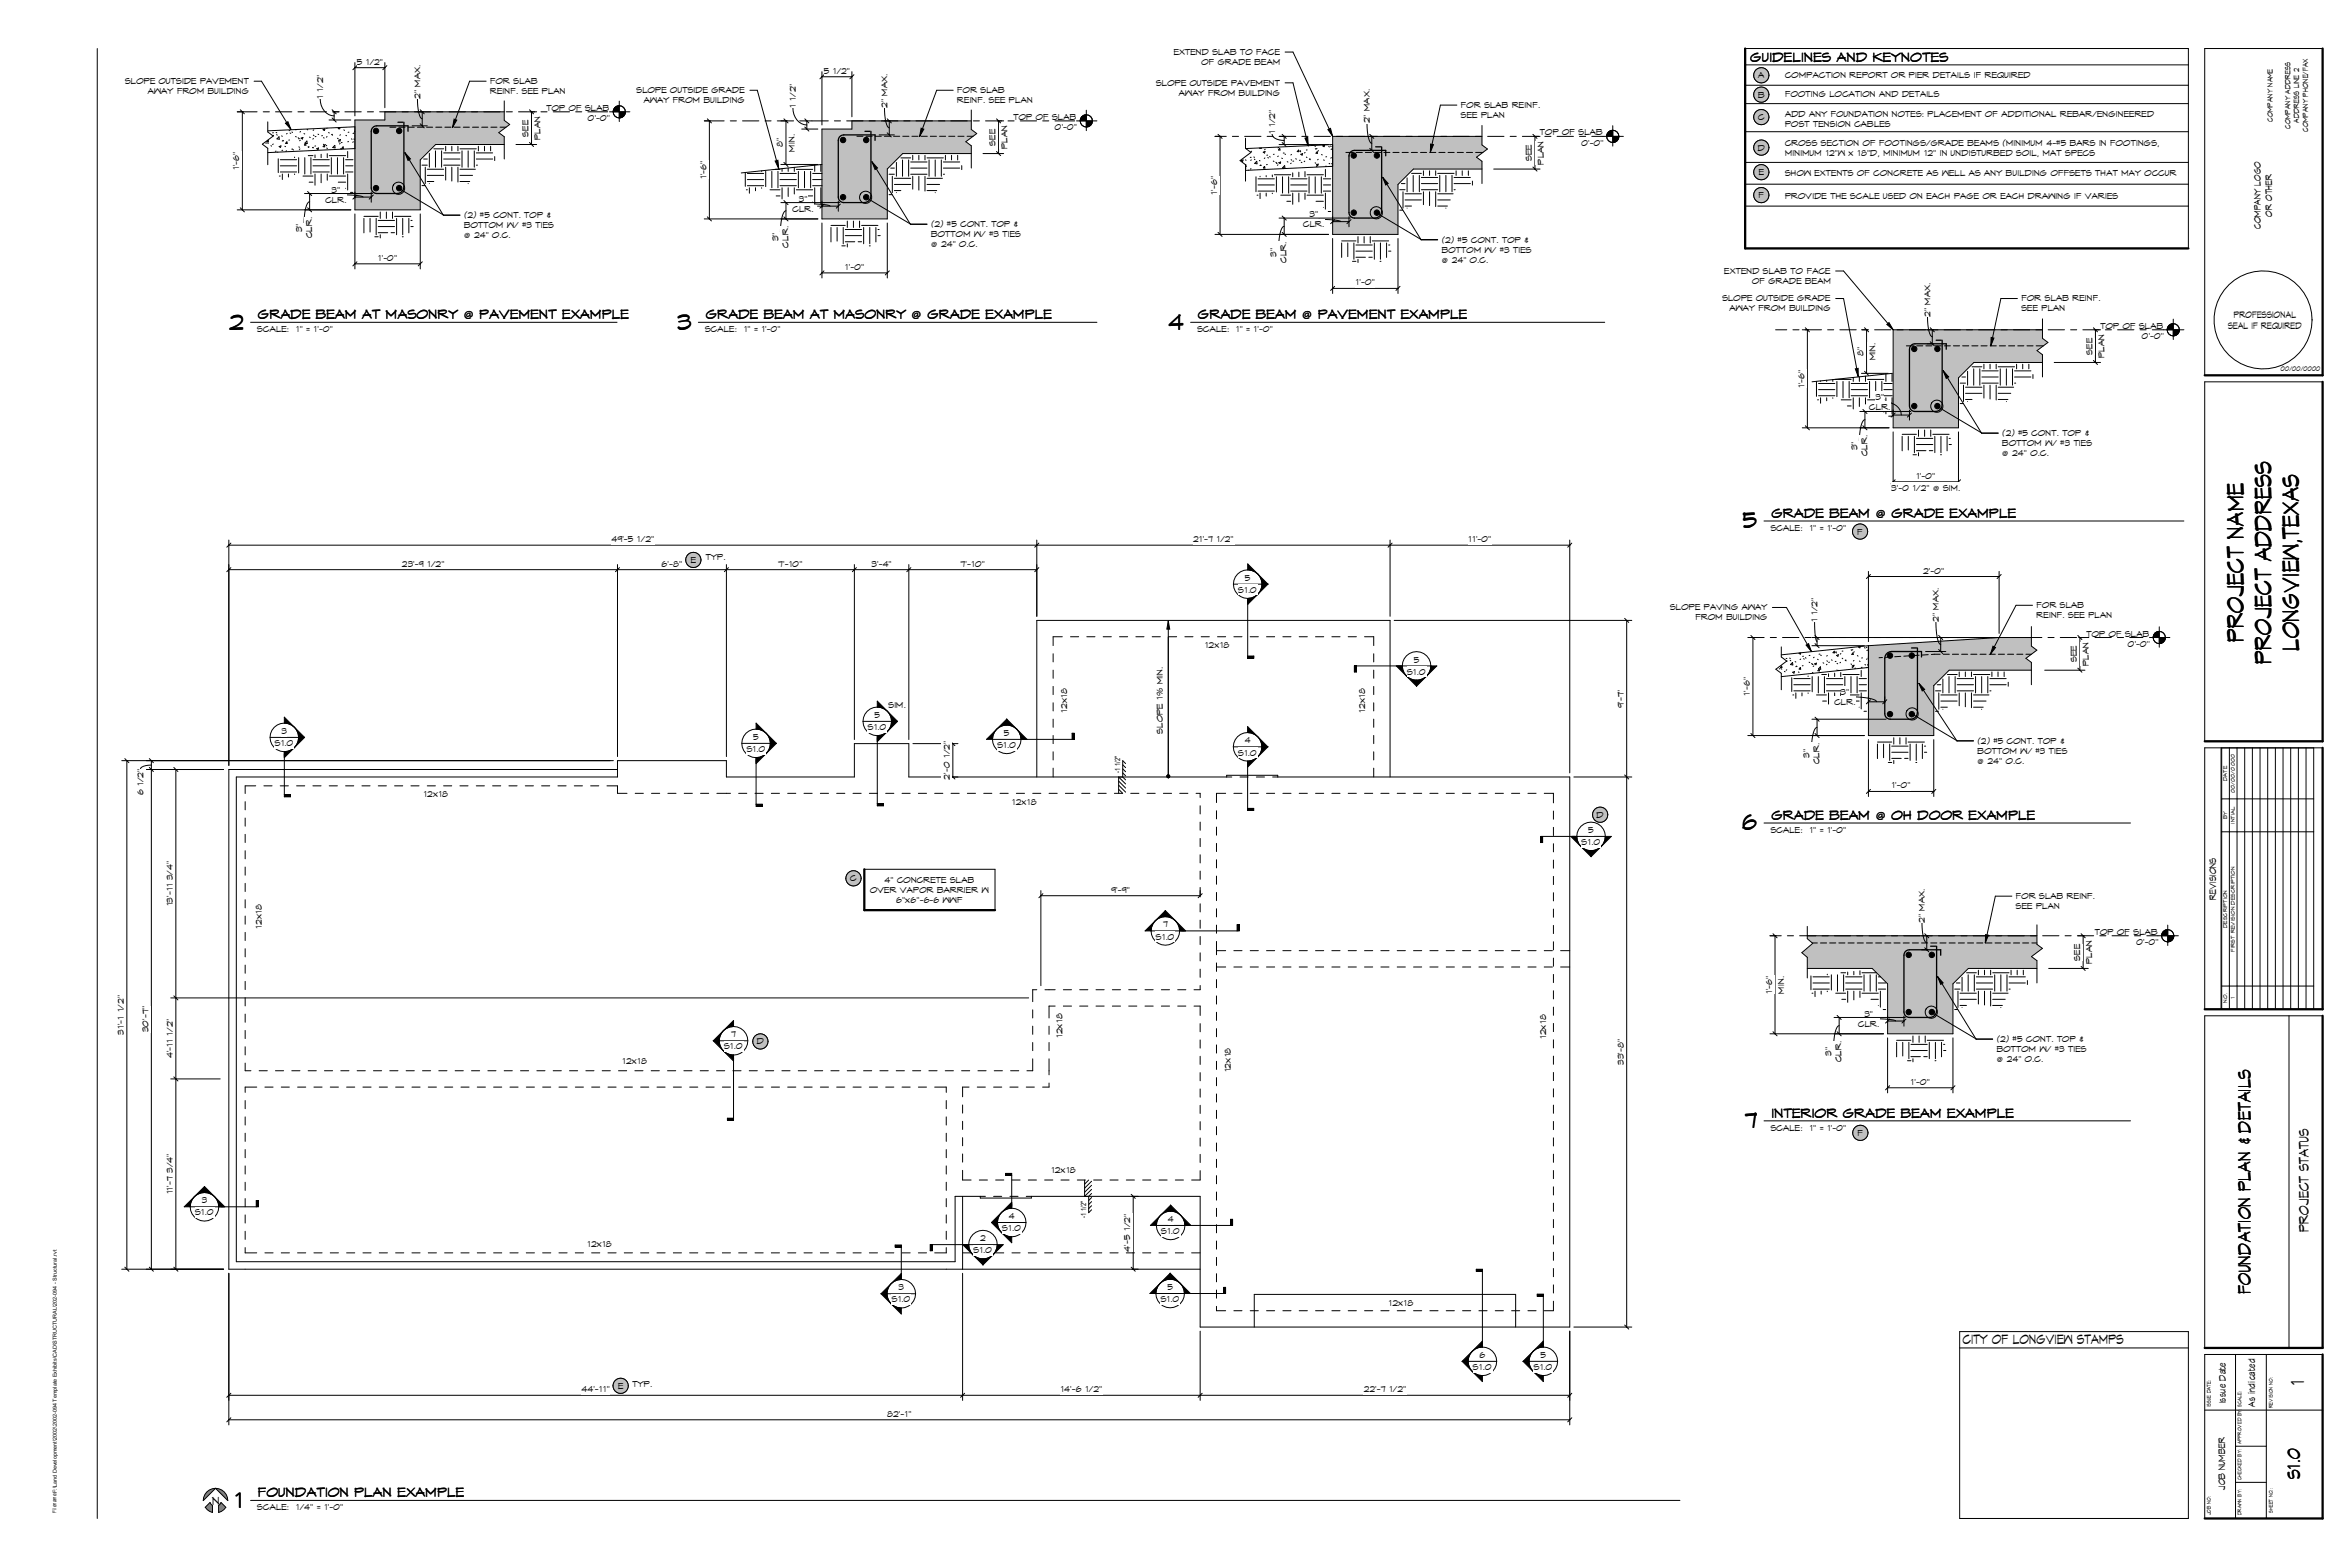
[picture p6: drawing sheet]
<svg xmlns="http://www.w3.org/2000/svg" width="914mm" height="610mm" viewBox="0 0 914 610" stroke-linecap="round" stroke-linejoin="round" font-family="sans-serif">
<defs><g id="words">
<g font-size="9.4">
<text x="873.1" y="249.8" transform="rotate(-90 873.1 249.8)">PROJECT NAME</text>
<text x="894.7" y="253.1" transform="rotate(-90 894.7 253.1)">LONGVIEW,TEXAS</text>
<text x="883.9" y="258.4" transform="rotate(-90 883.9 258.4)">PROJECT ADDRESS</text>
</g>
<g font-size="8.8">
<text x="89.1" y="128.3">2</text>
<text x="263.5" y="128.3">3</text>
<text x="454.7" y="128.3">4</text>
<text x="678.1" y="205.6">5</text>
<text x="677.9" y="323.1">6</text>
<text x="678.9" y="439">7</text>
<text x="91" y="586.6">1</text>
</g>
<text font-size="7.4" x="896.6" y="539.2" transform="rotate(-90 896.6 539.2)">1</text>
<g font-size="7.1">
<text x="875.9" y="503.6" transform="rotate(-90 875.9 503.6)">FOUNDATION PLAN &amp; DETAILS</text>
<text x="895.1" y="575.6" transform="rotate(-90 895.1 575.6)">S1.0</text>
</g>
<text font-size="5.5" x="898.5" y="479.3" transform="rotate(-90 898.5 479.3)">PROJECT STATUS</text>
<g font-size="5.3">
<text x="681.1" y="24">GUIDELINES AND KEYNOTES</text>
<text x="100.4" y="124.2">GRADE BEAM AT MASONRY @ PAVEMENT EXAMPLE</text>
<text x="274.6" y="124.2">GRADE BEAM AT MASONRY @ GRADE EXAMPLE</text>
<text x="466.2" y="124.2">GRADE BEAM @ PAVEMENT EXAMPLE</text>
<text x="689.3" y="201.5">GRADE BEAM @ GRADE EXAMPLE</text>
<text x="689.3" y="319">GRADE BEAM @ OH DOOR EXAMPLE</text>
<text x="689.3" y="434.9">INTERIOR GRADE BEAM EXAMPLE</text>
<text x="763.8" y="522.9">CITY OF LONGVIEW STAMPS</text>
<text x="100.4" y="582.6">FOUNDATION PLAN EXAMPLE</text>
</g>
<text font-size="4.6" x="82.6" y="585.6">N</text>
<g font-size="3.7">
<text x="879.8" y="89.2" transform="rotate(-90 879.8 89.2)">COMPANY LOGO</text>
<text x="884.1" y="84.3" transform="rotate(-90 884.1 84.3)">OR OTHER</text>
<text x="869.3" y="123.9">PROFESSIONAL</text>
<text x="867" y="128.2">SEAL IF REQUIRED</text>
<text x="862.4" y="350.2" transform="rotate(-90 862.4 350.2)">REVISIONS</text>
<text x="866.1" y="546" transform="rotate(-90 866.1 546)">Issue Date</text>
<text x="877.6" y="547.4" transform="rotate(-90 877.6 547.4)">As indicated</text>
<text x="865.9" y="579.7" transform="rotate(-90 865.9 579.7)">JOB NUMBER</text>
</g>
<g font-size="3.4">
<text x="456.7" y="21.4">EXTEND SLAB TO FACE</text>
<text x="138.8" y="25.2">5 1/2&quot;</text>
<text x="320.6" y="28.7">5 1/2&quot;</text>
<text x="467.5" y="25.3">OF GRADE BEAM</text>
<text x="48.7" y="32.7">SLOPE OUTSIDE PAVEMENT</text>
<text x="190.8" y="32.7">FOR SLAB</text>
<text x="449.9" y="33.4">SLOPE OUTSIDE PAVEMENT</text>
<text x="684.2" y="30.5">A</text>
<text x="694.6" y="30.4">COMPACTION REPORT OR PIER DETAILS IF REQUIRED</text>
<text x="57.6" y="36.6">AWAY FROM BUILDING</text>
<text x="125.8" y="38.5" transform="rotate(-90 125.8 38.5)">1 1/2&quot;</text>
<text x="163.6" y="38.5" transform="rotate(-90 163.6 38.5)">2&quot; MAX.</text>
<text x="190.8" y="36.6">REINF. SEE PLAN</text>
<text x="247.7" y="36.3">SLOPE OUTSIDE GRADE</text>
<text x="250.5" y="40.2">AWAY FROM BUILDING</text>
<text x="309.7" y="42" transform="rotate(-90 309.7 42)">1 1/2&quot;</text>
<text x="345.4" y="42" transform="rotate(-90 345.4 42)">2&quot; MAX.</text>
<text x="372.5" y="36.3">FOR SLAB</text>
<text x="372.5" y="40.2">REINF. SEE PLAN</text>
<text x="458.8" y="37.3">AWAY FROM BUILDING</text>
<text x="684.1" y="38">B</text>
<text x="694.6" y="37.7">FOOTING LOCATION AND DETAILS</text>
<text x="212.6" y="43.1">TOP OF SLAB</text>
<text x="228.8" y="47.1">0'-0''</text>
<text x="394.4" y="46.7">TOP OF SLAB</text>
<text x="568.5" y="42">FOR SLAB REINF.</text>
<text x="568.5" y="45.9">SEE PLAN</text>
<text x="684.1" y="46.7">C</text>
<text x="694.6" y="45.5">ADD ANY FOUNDATION NOTES: PLACEMENT OF ADDITIONAL REBAR/ENGINEERED</text>
<text x="205.7" y="53.1" transform="rotate(-90 205.7 53.1)">SEE</text>
<text x="410.5" y="50.7">0'-0''</text>
<text x="496.2" y="52.2" transform="rotate(-90 496.2 52.2)">1 1/2&quot;</text>
<text x="533.1" y="48" transform="rotate(-90 533.1 48)">2&quot; MAX.</text>
<text x="599.3" y="52.7">TOP OF SLAB</text>
<text x="694.6" y="49.4">POST TENSION CABLES</text>
<text x="210.4" y="54.5" transform="rotate(-90 210.4 54.5)">PLAN</text>
<text x="304.7" y="57.3" transform="rotate(-90 304.7 57.3)">8&quot;</text>
<text x="309.4" y="59" transform="rotate(-90 309.4 59)">MIN.</text>
<text x="387.4" y="56.7" transform="rotate(-90 387.4 56.7)">SEE</text>
<text x="392.1" y="58" transform="rotate(-90 392.1 58)">PLAN</text>
<text x="615.4" y="56.7">0'-0''</text>
<text x="684" y="58.6">D</text>
<text x="694.6" y="56.8">CROSS SECTION OF FOOTINGS/GRADE BEAMS (MINIMUM 4-#5 BARS IN FOOTINGS,</text>
<text x="596.1" y="62.7" transform="rotate(-90 596.1 62.7)">SEE</text>
<text x="600.8" y="64.1" transform="rotate(-90 600.8 64.1)">PLAN</text>
<text x="694.6" y="60.7">MINIMUM 12&quot;W x 18&quot;D, MINIMUM 12&quot; IN UNDISTURBED SOIL, MAT SPECS</text>
<text x="93.1" y="66.2" transform="rotate(-90 93.1 66.2)">1'-6&quot;</text>
<text x="274.9" y="69.7" transform="rotate(-90 274.9 69.7)">1'-6&quot;</text>
<text x="684.4" y="68.2">E</text>
<text x="694.6" y="68.5">SHOW EXTENTS OF CONCRETE AS WELL AS ANY BUILDING OFFSETS THAT MAY OCCUR</text>
<text x="129.1" y="75">3&quot;</text>
<text x="473.6" y="75.8" transform="rotate(-90 473.6 75.8)">1'-6&quot;</text>
<text x="684.3" y="77.1">F</text>
<text x="694.6" y="77.4">PROVIDE THE SCALE USED ON EACH PAGE OR EACH DRAWING IF VARIES</text>
<text x="126.6" y="78.9">CLR.</text>
<text x="308.4" y="82.4">CLR.</text>
<text x="310.8" y="78.5">3&quot;</text>
<text x="180.6" y="84.9">(2) #5 CONT. TOP &amp;</text>
<text x="180.6" y="88.8">BOTTOM W/ #3 TIES</text>
<text x="362.3" y="88.5">(2) #5 CONT. TOP &amp;</text>
<text x="507.1" y="88.5">CLR.</text>
<text x="509.5" y="84.6">3&quot;</text>
<text x="117.6" y="90.3" transform="rotate(-90 117.6 90.3)">3&quot;</text>
<text x="121.4" y="92.8" transform="rotate(-90 121.4 92.8)">CLR.</text>
<text x="180.6" y="92.7">@ 24&quot; O.C.</text>
<text x="302.9" y="93.9" transform="rotate(-90 302.9 93.9)">3&quot;</text>
<text x="362.3" y="92.4">BOTTOM W/ #3 TIES</text>
<text x="561.1" y="94.5">(2) #5 CONT. TOP &amp;</text>
<text x="147" y="101.5">1'-0&quot;</text>
<text x="306.8" y="96.3" transform="rotate(-90 306.8 96.3)">CLR.</text>
<text x="362.3" y="96.3">@ 24&quot; O.C.</text>
<text x="496.8" y="99.9" transform="rotate(-90 496.8 99.9)">3&quot;</text>
<text x="561.1" y="98.4">BOTTOM W/ #3 TIES</text>
<text x="328.8" y="105">1'-0&quot;</text>
<text x="500.7" y="102.3" transform="rotate(-90 500.7 102.3)">CLR.</text>
<text x="561.1" y="102.3">@ 24&quot; O.C.</text>
<text x="671" y="106.6">EXTEND SLAB TO FACE</text>
<text x="527.5" y="111">1'-0&quot;</text>
<text x="681.8" y="110.5">OF GRADE BEAM</text>
<text x="670.2" y="117.3">SLOPE OUTSIDE GRADE</text>
<text x="786.6" y="117.3">FOR SLAB REINF.</text>
<text x="673" y="121.2">AWAY FROM BUILDING</text>
<text x="751.2" y="123.3" transform="rotate(-90 751.2 123.3)">2&quot; MAX.</text>
<text x="786.6" y="121.2">SEE PLAN</text>
<text x="100.1" y="129.3">SCALE:</text>
<text x="115.2" y="129.3">1&quot; = 1'-0&quot;</text>
<text x="274.4" y="129.3">SCALE:</text>
<text x="289.4" y="129.3">1&quot; = 1'-0&quot;</text>
<text x="465.9" y="129.3">SCALE:</text>
<text x="481" y="129.3">1&quot; = 1'-0&quot;</text>
<text x="817.4" y="127.9">TOP OF SLAB</text>
<text x="833.5" y="131.9">0'-0''</text>
<text x="814.3" y="137.9" transform="rotate(-90 814.3 137.9)">SEE</text>
<text x="725.2" y="138.6" transform="rotate(-90 725.2 138.6)">8&quot;</text>
<text x="729.9" y="140.2" transform="rotate(-90 729.9 140.2)">MIN.</text>
<text x="818.9" y="139.3" transform="rotate(-90 818.9 139.3)">PLAN</text>
<text x="702.1" y="151" transform="rotate(-90 702.1 151)">1'-6&quot;</text>
<text x="729.8" y="155.6">3&quot;</text>
<text x="727.4" y="159.5">CLR.</text>
<text x="779.2" y="169.7">(2) #5 CONT. TOP &amp;</text>
<text x="779.2" y="173.6">BOTTOM W/ #3 TIES</text>
<text x="722.8" y="175.1" transform="rotate(-90 722.8 175.1)">3&quot;</text>
<text x="726.7" y="177.6" transform="rotate(-90 726.7 177.6)">CLR.</text>
<text x="779.2" y="177.5">@ 24&quot; O.C.</text>
<text x="735.9" y="191">3'-0 1/2&quot; @ SIM.</text>
<text x="745.6" y="186.3">1'-0&quot;</text>
<text x="689.1" y="206.6">SCALE:</text>
<text x="704.1" y="206.6">1&quot; = 1'-0&quot;</text>
<text x="722.7" y="208">F</text>
<text x="237.9" y="210.9">49'-5 1/2&quot;</text>
<text x="464.3" y="210.9">21'-7 1/2&quot;</text>
<text x="571.4" y="210.9">11'-0&quot;</text>
<text x="156.4" y="220.5">23'-9 1/2&quot;</text>
<text x="257.5" y="220.5">6'-8&quot;</text>
<text x="268.8" y="219">E</text>
<text x="274.6" y="217.7">TYP.</text>
<text x="302.8" y="220.5">7'-10&quot;</text>
<text x="339.1" y="220.5">3'-4&quot;</text>
<text x="373.8" y="220.5">7'-10&quot;</text>
<text x="484.5" y="226">5</text>
<text x="748.4" y="223.1">2'-0&quot;</text>
<text x="481.9" y="230.7">S1.0</text>
<text x="649.9" y="237.5">SLOPE PAVING AWAY</text>
<text x="792.5" y="236.6">FOR SLAB</text>
<text x="659.8" y="241.4">FROM BUILDING</text>
<text x="707.3" y="242.2" transform="rotate(-90 707.3 242.2)">1 1/2&quot;</text>
<text x="754.5" y="242.1" transform="rotate(-90 754.5 242.1)">2&quot; MAX.</text>
<text x="792.5" y="240.6">REINF. SEE PLAN</text>
<text x="811.9" y="247.7">TOP OF SLAB</text>
<text x="828.1" y="251.7">0'-0''</text>
<text x="468.8" y="252.3">12x18</text>
<text x="550.2" y="257.8">5</text>
<text x="808.2" y="257.7" transform="rotate(-90 808.2 257.7)">SEE</text>
<text x="547.6" y="262.5">S1.0</text>
<text x="812.9" y="259" transform="rotate(-90 812.9 259)">PLAN</text>
<text x="345.8" y="275.6">SIM.</text>
<text x="631.8" y="275.5" transform="rotate(-90 631.8 275.5)">9'-7&quot;</text>
<text x="681" y="270.7" transform="rotate(-90 681 270.7)">1'-6&quot;</text>
<text x="713.8" y="274.2">CLR.</text>
<text x="716.3" y="270.3">3&quot;</text>
<text x="340.3" y="279.3">5</text>
<text x="415.2" y="277.3" transform="rotate(-90 415.2 277.3)">12x18</text>
<text x="531.3" y="277.3" transform="rotate(-90 531.3 277.3)">12x18</text>
<text x="109.6" y="285.6">3</text>
<text x="293.1" y="287.9">5</text>
<text x="337.7" y="284.1">S1.0</text>
<text x="390.7" y="286.3">5</text>
<text x="452.5" y="285.4" transform="rotate(-90 452.5 285.4)">SLOPE 1% MIN.</text>
<text x="107" y="290.3">S1.0</text>
<text x="290.6" y="292.6">S1.0</text>
<text x="388.1" y="291">S1.0</text>
<text x="481.8" y="294">S1.0</text>
<text x="484.4" y="289.2">4</text>
<text x="769.6" y="289.5">(2) #5 CONT. TOP &amp;</text>
<text x="769.6" y="293.4">BOTTOM W/ #3 TIES</text>
<text x="704.2" y="294.9" transform="rotate(-90 704.2 294.9)">3&quot;</text>
<text x="708" y="297.3" transform="rotate(-90 708 297.3)">CLR.</text>
<text x="769.6" y="297.3">@ 24&quot; O.C.</text>
<text x="369.6" y="303.3" transform="rotate(-90 369.6 303.3)">2'-0 1/2&quot;</text>
<text x="55.8" y="309.5" transform="rotate(-90 55.8 309.5)">6 1/2&quot;</text>
<text x="164.8" y="310">12x18</text>
<text x="736" y="306.8">1'-0&quot;</text>
<text x="393.8" y="313.3">12x18</text>
<text x="621.3" y="318.2">D</text>
<text x="615.5" y="328.8">S1.0</text>
<text x="618.1" y="324.1">5</text>
<text x="689.1" y="324.1">SCALE:</text>
<text x="704.1" y="324.1">1&quot; = 1'-0&quot;</text>
<text x="330.9" y="342.9">C</text>
<text x="338.6" y="347.4">OVER VAPOR BARRIER W</text>
<text x="344.2" y="343.4">4&quot; CONCRETE SLAB</text>
<text x="432.4" y="347.3">9'-9&quot;</text>
<text x="67.3" y="352.7" transform="rotate(-90 67.3 352.7)">13'-11 3/4&quot;</text>
<text x="348.7" y="351.3">6&quot;x6&quot;-6-6 WWF</text>
<text x="784.5" y="349.8">FOR SLAB REINF.</text>
<text x="784.5" y="353.7">SEE PLAN</text>
<text x="749.1" y="359" transform="rotate(-90 749.1 359)">2&quot; MAX.</text>
<text x="101.9" y="361.3" transform="rotate(-90 101.9 361.3)">12x18</text>
<text x="449.8" y="365.6">S1.0</text>
<text x="452.6" y="360.9">7</text>
<text x="815.2" y="363.7">TOP OF SLAB</text>
<text x="831.4" y="367.7">0'-0''</text>
<text x="809.5" y="373.7" transform="rotate(-90 809.5 373.7)">SEE</text>
<text x="814.2" y="375.1" transform="rotate(-90 814.2 375.1)">PLAN</text>
<text x="689.6" y="386.8" transform="rotate(-90 689.6 386.8)">1'-6&quot;</text>
<text x="694.2" y="386.6" transform="rotate(-90 694.2 386.6)">MIN.</text>
<text x="725.5" y="395.6">3&quot;</text>
<text x="57.7" y="401.7" transform="rotate(-90 57.7 401.7)">30'-7&quot;</text>
<text x="723.1" y="399.5">CLR.</text>
<text x="48.2" y="402.6" transform="rotate(-90 48.2 402.6)">31'-1 1/2&quot;</text>
<text x="284.5" y="403.6">7</text>
<text x="294.5" y="406.4">D</text>
<text x="413.4" y="403.9" transform="rotate(-90 413.4 403.9)">12x18</text>
<text x="601.7" y="404.3" transform="rotate(-90 601.7 404.3)">12x18</text>
<text x="777" y="405.5">(2) #5 CONT. TOP &amp;</text>
<text x="67.3" y="411.8" transform="rotate(-90 67.3 411.8)">4'-11 1/2&quot;</text>
<text x="281.8" y="408.3">S1.0</text>
<text x="712.8" y="410.9" transform="rotate(-90 712.8 410.9)">3&quot;</text>
<text x="716.6" y="413.4" transform="rotate(-90 716.6 413.4)">CLR.</text>
<text x="777" y="409.4">BOTTOM W/ #3 TIES</text>
<text x="777" y="413.3">@ 24&quot; O.C.</text>
<text x="242.1" y="414.1">12x18</text>
<text x="478.9" y="417.3" transform="rotate(-90 478.9 417.3)">12x18</text>
<text x="631.8" y="414.4" transform="rotate(-90 631.8 414.4)">33'-8&quot;</text>
<text x="743.5" y="422.1">1'-0&quot;</text>
<text x="689.1" y="440">SCALE:</text>
<text x="704.1" y="440">1&quot; = 1'-0&quot;</text>
<text x="722.9" y="441.9">F</text>
<text x="409" y="456.5">12x18</text>
<text x="67.3" y="464.7" transform="rotate(-90 67.3 464.7)">11'-7 3/4&quot;</text>
<text x="75.9" y="472.9">S1.0</text>
<text x="78.5" y="468.2">3</text>
<text x="390" y="479">S1.0</text>
<text x="392.6" y="474.3">4</text>
<text x="454.4" y="475.5">4</text>
<text x="228.5" y="485">12x18</text>
<text x="381.4" y="482.9">2</text>
<text x="451.9" y="480.2">S1.0</text>
<text x="378.9" y="487.6">S1.0</text>
<text x="439.8" y="487" transform="rotate(-90 439.8 487)">4'-5 1/2&quot;</text>
<text x="349.7" y="502">3</text>
<text x="454.3" y="501.9">5</text>
<text x="347.1" y="506.7">S1.0</text>
<text x="451.7" y="506.7">S1.0</text>
<text x="540.3" y="508.1">12x18</text>
<text x="573.2" y="533.1">S1.0</text>
<text x="575.8" y="528.3">6</text>
<text x="596.9" y="533">S1.0</text>
<text x="599.5" y="528.3">5</text>
<text x="246.1" y="539.8">TYP.</text>
<text x="226.3" y="541.7">44'-11&quot;</text>
<text x="240.5" y="540.4">E</text>
<text x="412.7" y="541.7">14'-6 1/2&quot;</text>
<text x="530.7" y="541.7">22'-7 1/2&quot;</text>
<text x="345.2" y="551.2">82'-1&quot;</text>
<text x="100.1" y="587.7">SCALE:</text>
<text x="115.2" y="587.7">1/4&quot; = 1'-0&quot;</text>
</g>
<g font-size="3">
<text x="884.4" y="47.5" transform="rotate(-90 884.4 47.5)">COMPANY NAME</text>
<text x="894.8" y="47.7" transform="rotate(-90 894.8 47.7)">ADDRESS LINE 2</text>
<text x="891.3" y="50.2" transform="rotate(-90 891.3 50.2)">COMPANY ADDRESS</text>
<text x="898.2" y="51.4" transform="rotate(-90 898.2 51.4)">COMPANY PHONE/FAX</text>
</g>
<g font-size="2.8">
<text x="435.9" y="300.7" transform="rotate(-90 435.9 300.7)">-1 1/2&quot;</text>
<text x="422.7" y="473.8" transform="rotate(-90 422.7 473.8)">-1 1/2&quot;</text>
</g>
<text font-size="2.6" x="887.6" y="144.4">00/00/0000</text>
<g font-size="2.1">
<text x="866.7" y="303.9" transform="rotate(-90 866.7 303.9)">DATE</text>
<text x="869.7" y="308.7" transform="rotate(-90 869.7 308.7)">00/00/0000</text>
<text x="866.7" y="318.8" transform="rotate(-90 866.7 318.8)">BY</text>
<text x="869.7" y="320.5" transform="rotate(-90 869.7 320.5)">INTIAL</text>
<text x="866.7" y="361.2" transform="rotate(-90 866.7 361.2)">DESCRIPTION</text>
<text x="869.7" y="370.3" transform="rotate(-90 869.7 370.3)">FIRST REVISION DESCRIPTION</text>
<text x="869.7" y="388.7" transform="rotate(-90 869.7 388.7)">1</text>
<text x="866.7" y="390.1" transform="rotate(-90 866.7 390.1)">NO.</text>
<text x="860.3" y="547.5" transform="rotate(-90 860.3 547.5)">ISSUE DATE:</text>
<text x="884.5" y="547.9" transform="rotate(-90 884.5 547.9)">REVISION NO:</text>
<text x="872.3" y="562" transform="rotate(-90 872.3 562)">APPROVED BY: SCALE:</text>
<text x="872.3" y="576" transform="rotate(-90 872.3 576)">CHECKED BY:</text>
<text x="22" y="588.6" transform="rotate(-90 22 588.6)">Filename:F:\Land Development\2002\2002-094 Template Exhibits\CAD\STRUCTURAL\202-094 - Structural.rvt</text>
<text x="860.3" y="589.5" transform="rotate(-90 860.3 589.5)">JOB NO:</text>
<text x="872.3" y="589.6" transform="rotate(-90 872.3 589.6)">DRAWN BY:</text>
<text x="884.5" y="588.7" transform="rotate(-90 884.5 588.7)">SHEET NO.:</text>
</g>
</g></defs>
<g fill="none" stroke="#000" stroke-width=".39">
<path d="M409.8 254.4v3.1M413.4 247.7h-3.6v3.5M416.6 247.7h3.1M422.9 247.7h3.2M429.3 247.7h3.2M435.6 247.7h3.2M442 247.7h3.2M448.4 247.7h3.1M454.7 247.7h3.2M461.1 247.7h3.1M467.4 247.7h3.2M473.8 247.7h3.2"/>
<path d="M480.1 247.7h3.2M486.5 247.7h3.2M492.9 247.7h3.1M499.2 247.7h3.2M505.6 247.7h3.1M511.9 247.7h3.2M518.3 247.7h3.2M524.6 247.7h3.2M531 247.7h3.6v3.5M534.6 254.4v3.1M409.8 260.7v3.2M409.8 267.1v3.2"/>
<path d="M409.8 273.4v3.2M409.8 279.8v3.2M534.6 260.7v3.2M534.6 267.1v3.2M534.6 273.4v3.2M534.6 279.8v3.2M240.3 299.4h-151.3v194.4h378M409.8 286.2v3.1M409.8 292.5v3.2M409.8 298.9v3.4M534.6 286.2v3.1M534.6 292.5v3.2"/>
<path d="M534.6 298.9v3.4M95.4 311.9v3.2M95.4 318.3v3.1M99.5 305.8h-4.1v2.9M102.7 305.8h3.2M109 305.8h3.2M115.4 305.8h3.2M121.8 305.8h3.1M128.1 305.8h3.2M134.5 305.8h3.2M140.8 305.8h3.2M147.2 305.8h3.2"/>
<path d="M153.5 305.8h3.2M159.9 305.8h3.2M166.3 305.8h3.1M172.6 305.8h3.2M179 305.8h3.2M185.3 305.8h3.2M191.7 305.8h3.2M198 305.8h3.2M204.4 305.8h3.2M210.8 305.8h3.1M217.1 305.8h3.2M223.5 305.8h3.2"/>
<path d="M229.8 305.8h3.2M236.2 305.8h4.1v2.9h3.7M247.2 308.7h3.2M253.5 308.7h3.2M259.9 308.7h3.2M266.3 308.7h3.1M272.6 308.7h3.2M279 308.7h5.3M287.4 308.7h3.2M293.8 308.7h3.2M300.2 308.7h3.1M306.5 308.7h3.2"/>
<path d="M312.9 308.7h3.1M319.2 308.7h3.2M325.6 308.7h3.2M331.9 308.7h3.2M338.3 308.7h3.2M344.7 308.7h3.1M351 308.7h3.2M357.4 308.7h3.1M363.7 308.7h3.2M370.1 308.7h3.2M376.4 308.7h3.2M382.8 308.7h3.2"/>
<path d="M389.2 308.7h3.1M395.5 308.7h3.2M401.9 308.7h3.1M403.5 302.3v-60.9h137.4v60.9M408.2 308.7h3.2M414.6 308.7h3.2M420.9 308.7h3.2M427.3 308.7h3.2M433.7 308.7h3.1M440 308.7h3.2M446.4 308.7h3.1M452.7 308.7h3.2"/>
<path d="M459.1 308.7h3.2M465.4 308.7h1.6v1.6M467 313.5v3.2M467 319.9v3.1M473.4 315.4v3.2M477 308.7h-3.6v3.6M477.4 302.3v-.7h19.8v.7M479.3 302.3h-125.6v-13h-21.2v13h-49.8v-6.3h-42.4v6.3h-148.3v188.6h279.7v-25.4h11.8M480.1 308.7h3.2M482.5 302.3h3.2M486.5 308.7h3.2M488.9 302.3h3.2"/>
<path d="M492.9 308.7h3.1M495.2 302.3h115.7v214h-143.9v-50.8h-67.6M499.2 308.7h3.2M505.6 308.7h3.1M511.9 308.7h3.2M518.3 308.7h3.2M524.6 308.7h3.2M531 308.7h3.2M537.4 308.7h3.1M543.7 308.7h3.2M550.1 308.7h3.1M556.4 308.7h3.2"/>
<path d="M562.8 308.7h3.2M569.1 308.7h3.2M575.5 308.7h3.2M581.9 308.7h3.1M588.2 308.7h3.2M594.6 308.7h3.1M600.9 308.7h3.6v3.7M604.5 315.6v3.1M95.4 324.6v3.2M95.4 331v3.2M95.4 337.3v3.2M336.3 338.2h50.9v15.9"/>
<path d="M467 326.2v3.2M467 332.6v3.2M467 338.9v3.2M473.4 321.8v3.2M473.4 328.2v3.1M473.4 334.5v3.2M604.5 321.9v3.2M604.5 328.3v3.1M604.5 334.6v3.2M95.4 343.7v3.2M95.4 350.1v3.1M95.4 356.4v3.2"/>
<path d="M467 345.3v3.2M467 351.6v3.2M467 358v3.2M473.4 340.9v3.1M473.4 347.2v3.2M473.4 353.6v3.2M473.4 359.9v3.2M604.5 341v3.2M604.5 347.3v3.2M604.5 353.7v3.2M95.4 362.8v3.1M95.4 369.1v3.2"/>
<path d="M95.4 375.5v3.2M467 364.4v3.1M467 370.7v3.2M467 377.1v3.2M473.4 366.3v5.2M473.4 374.7v3.2M473.4 369.9h3.6M473.4 376.2h3.6M480.1 369.9h3.2M480.1 376.2h3.2M486.5 369.9h3.2M486.5 376.2h3.2"/>
<path d="M492.9 369.9h3.1M492.9 376.2h3.1M499.2 369.9h3.2M499.2 376.2h3.2M505.6 369.9h3.1M505.6 376.2h3.1M511.9 369.9h3.2M511.9 376.2h3.2M518.3 369.9h3.2M518.3 376.2h3.2M524.6 369.9h3.2M524.6 376.2h3.2"/>
<path d="M531 369.9h3.2M531 376.2h3.2M537.4 369.9h3.1M537.4 376.2h3.1M543.7 369.9h3.2M543.7 376.2h3.2M550.1 369.9h3.1M550.1 376.2h3.1M556.4 369.9h3.2M556.4 376.2h3.2M562.8 369.9h3.2M562.8 376.2h3.2"/>
<path d="M569.1 369.9h3.2M569.1 376.2h3.2M575.5 369.9h3.2M575.5 376.2h3.2M581.9 369.9h3.1M581.9 376.2h3.1M588.2 369.9h3.2M588.2 376.2h3.2M594.6 369.9h3.1M594.6 376.2h3.1M600.9 369.9h3.2M600.9 376.2h3.2"/>
<path d="M604.5 360.1v3.1M604.5 366.4v3.2M604.5 372.8v3.1M604.5 379.1v3.2M607.3 369.9h3.6M607.3 376.2h3.6M95.4 381.8v3.2M95.4 388.2v3.2M95.4 394.6v3.1M401.9 392.9v3.2M401.9 399.3v3.1M403.5 385.1h-1.6v4.6"/>
<path d="M406.6 385.1h4M408.2 399.3v3.1M410.6 391.4h-2.4v4.7M413.8 385.1h3.2M413.8 391.4h3.2M420.1 385.1h3.2M420.1 391.4h3.2M426.5 385.1h3.2M426.5 391.4h3.2M432.9 385.1h3.1M432.9 391.4h3.1M439.2 385.1h3.2"/>
<path d="M439.2 391.4h3.2M445.6 385.1h3.2M445.6 391.4h3.2M451.9 385.1h3.2M451.9 391.4h3.2M458.3 385.1h3.2M458.3 391.4h3.2M464.6 391.4h2.4v3.7M467 383.4v1.7h-2.4M467 398.3v3.1M473.4 381.1v3.2M473.4 387.5v3.2"/>
<path d="M473.4 393.8v3.2M604.5 385.5v3.2M604.5 391.8v3.2M604.5 398.2v3.2M95.4 400.9v3.2M95.4 407.3v3.1M95.4 413.6v3h2.3M100.8 416.6h3.2M107.2 416.6h3.2M113.5 416.6h3.2M119.9 416.6h3.2M126.3 416.6h3.1"/>
<path d="M132.6 416.6h3.2M139 416.6h3.2M145.3 416.6h3.2M151.7 416.6h3.2M158 416.6h3.2M164.4 416.6h3.2M170.8 416.6h3.1M177.1 416.6h3.2M183.5 416.6h3.2M189.8 416.6h3.2M196.2 416.6h3.2M202.5 416.6h3.2"/>
<path d="M208.9 416.6h3.2M215.3 416.6h3.1M221.6 416.6h3.2M228 416.6h3.2M234.3 416.6h3.2M240.7 416.6h3.2M247 416.6h3.2M253.4 416.6h3.2M259.8 416.6h3.1M266.1 416.6h3.2M272.5 416.6h3.2M278.8 416.6h3.2"/>
<path d="M285.2 416.6h3.2M291.5 416.6h3.2M297.9 416.6h3.2M304.3 416.6h3.1M310.6 416.6h3.2M317 416.6h3.2M323.3 416.6h3.2M329.7 416.6h3.2M336 416.6h3.2M342.4 416.6h3.2M348.8 416.6h3.1M355.1 416.6h3.2"/>
<path d="M361.5 416.6h3.2M367.8 416.6h3.2M374.2 416.6h3.2M380.5 416.6h3.2M386.9 416.6h3.2M393.3 416.6h3.1M401.9 412v4.6h-2.3M401.9 405.6v3.2M408.2 405.6v3.2M408.2 412v6.2M467 404.6v3.2M467 411v3.2"/>
<path d="M467 417.3v3.2M473.4 400.2v3.2M473.4 406.6v3.1M473.4 412.9v3.2M473.4 419.3v3.1M604.5 404.6v3.1M604.5 410.9v3.2M604.5 417.3v3.1M95.4 428.2v3.2M95.4 434.6v3.1M99.9 423h-4.5v2M103.1 423h3.2"/>
<path d="M109.4 423h3.2M115.8 423h3.2M122.2 423h3.1M128.5 423h3.2M134.9 423h3.1M141.2 423h3.2M147.6 423h3.2M153.9 423h3.2M160.3 423h3.2M166.7 423h3.1M173 423h3.2M179.4 423h3.1"/>
<path d="M185.7 423h3.2M192.1 423h3.2M198.4 423h3.2M204.8 423h3.2M211.2 423h3.1M217.5 423h3.2M223.9 423h3.1M230.2 423h3.2M236.6 423h3.2M242.9 423h3.2M249.3 423h3.2M255.7 423h3.1"/>
<path d="M262 423h3.2M268.4 423h3.1M274.7 423h3.2M281.1 423h3.2M287.4 423h3.2M293.8 423h3.2M300.2 423h3.1M306.5 423h3.2M312.9 423h3.1M319.2 423h3.2M325.6 423h3.2M331.9 423h3.2"/>
<path d="M338.3 423h3.2M344.7 423h3.1M351 423h3.2M357.4 423h3.1M363.7 423h4.5v2M368.2 428.2v3.2M368.2 434.6v3.1M374.6 429.9v3.2M374.6 436.3v3.2M377.1 423h-2.5v3.7M380.3 423h3.2M386.6 423h3.2"/>
<path d="M393 423h3.2M399.4 423h3.1M408.2 421.4v1.6h-2.5M467 423.7v3.2M467 430v3.2M467 436.4v3.2M473.4 425.6v3.2M473.4 432v3.2M473.4 438.3v3.2M604.5 423.6v3.2M604.5 430v3.2M604.5 436.3v3.2"/>
<path d="M95.4 440.9v3.2M95.4 447.3v3.1M95.4 453.6v3.2M95.4 460v3.2M368.2 440.9v3.2M368.2 447.3v3.1M368.2 453.6v3.2M368.2 460v3.2M374.6 442.6v3.2M374.6 449v3.2M374.6 455.3v3.8h3.3M381.1 459.1h3.2"/>
<path d="M387.4 459.1h3.2M393.8 459.1h3.2M400.1 459.1h3.2M406.5 459.1h3.2M412.9 459.1h3.1M419.2 459.1h3.2M425.6 459.1h3.2M431.9 459.1h3.2M438.3 459.1h3.2M444.6 459.1h3.2M451 459.1h3.2M457.4 459.1h3.1"/>
<path d="M467 442.8v3.1M467 449.1v3.2M467 455.5v3.6h-3.3M473.4 444.7v3.2M473.4 451.1v3.1M473.4 457.4v3.2M604.5 442.7v3.2M604.5 449.1v3.1M604.5 455.4v3.2M95.4 466.3v3.2M95.4 472.7v3.2M95.4 479.1v3.1"/>
<path d="M368.2 466.3v3.2M368.2 472.7v3.2M368.2 479.1v3.1M374.6 465.5v28.3M381.5 465.5v.6h19.8v-.6M386.6 465.5h3.2M393 465.5h3.2M473.4 463.8v3.1M473.4 470.1v3.2M473.4 476.5v3.2M604.5 461.8v3.1M604.5 468.1v3.2"/>
<path d="M604.5 474.5v3.2M95.4 485.4v2.1h4.5M103.1 487.5h3.2M109.4 487.5h3.2M115.8 487.5h3.2M122.2 487.5h3.1M128.5 487.5h3.2M134.9 487.5h3.1M141.2 487.5h3.2M147.6 487.5h3.2M153.9 487.5h3.2M160.3 487.5h3.2"/>
<path d="M166.7 487.5h3.1M173 487.5h3.2M179.4 487.5h3.1M185.7 487.5h3.2M192.1 487.5h3.2M198.4 487.5h3.2M204.8 487.5h3.2M211.2 487.5h3.1M217.5 487.5h3.2M223.9 487.5h3.1M230.2 487.5h3.2M236.6 487.5h3.2"/>
<path d="M242.9 487.5h3.2M249.3 487.5h3.2M255.7 487.5h3.1M262 487.5h3.2M268.4 487.5h3.1M274.7 487.5h3.2M281.1 487.5h3.2M287.4 487.5h3.2M293.8 487.5h3.2M300.2 487.5h3.1M306.5 487.5h3.2M312.9 487.5h3.1"/>
<path d="M319.2 487.5h3.2M325.6 487.5h3.2M331.9 487.5h3.2M338.3 487.5h3.2M344.7 487.5h3.1M351 487.5h3.2M357.4 487.5h3.1M368.2 485.4v2.1h-4.5M374.6 487.5h3.3M381.1 487.5h3.2M387.4 487.5h3.2M393.8 487.5h3.2"/>
<path d="M400.1 487.5h3.2M406.5 487.5h3.2M412.9 487.5h3.1M419.2 487.5h3.2M425.6 487.5h3.2M431.9 487.5h3.2M438.3 487.5h3.2M444.6 487.5h3.2M451 487.5h3.2M457.4 487.5h3.1M463.7 487.5h3.3M473.4 482.8v3.2"/>
<path d="M473.4 489.2v3.2M473.4 495.6v3.1M604.5 480.8v3.2M604.5 487.2v3.2M604.5 493.6v3.1M604.5 499.9v3.2M473.4 508.3v1.7h3.6M473.4 501.9v3.2M480.1 510h3.2M486.5 510h3.2M488.1 516.3v-12.7h101.7v12.7M492.9 510h3.1"/>
<path d="M499.2 510h3.2M505.6 510h3.1M511.9 510h3.2M518.3 510h3.2M524.6 510h3.2M531 510h3.2M537.4 510h3.1M543.7 510h3.2M550.1 510h3.1M556.4 510h3.2M562.8 510h3.2M569.1 510h3.2"/>
<path d="M575.5 510h3.2M581.9 510h3.1M588.2 510h3.2M594.6 510h3.1M604.5 506.3v3.7h-3.6"/>
</g>
<path d="M336.3 338.2v15.9h50.9" fill="none" stroke="#000" stroke-width=".89"/>
<path d="M727.1 251.2v35h25.4v-19.4l6-6h32v-3.1l-2.1-1.6 4.2-3.1-2.1-1.6v-3.4h-12.6zM734.4 277.9a1.06 1.06 0 0 1 2.1 0 1.06 1.06 0 0 1-2.1 0zM742.9 277.9a1.06 1.06 0 0 1 2.1 0 1.06 1.06 0 0 1-2.1 0zM742.9 255.1a1.06 1.06 0 0 1 2.1 0 1.06 1.06 0 0 1-2.1 0zM734.4 255.1a1.06 1.06 0 0 1 2.1 0 1.06 1.06 0 0 1-2.1 0z" fill="#c0c0c0"/>
<g fill="#fff">
<path d="M753.2 267.1l5.6-5.7h21.6l1.5 5.5-7.2 1.9-3.4 7.2-11.5-1.8-6.6 3.1z"/>
<path d="M730.8 287h18l1.2 6.8-4.2 3-5.5-2-4.3 3-3.8-3.8-2.2 1.5z"/>
<path d="M693.2 254.8l33.9-3.6v8.5l-33.9 3.6v-1.3l-2.1-1.6 4.2-3.2-2.1-1.6z"/>
<path d="M695.7 263.8l30.6-3.2v17l-7.7-6.5-7.8 3.2-5.3-5.3-7.3 3z"/>
</g>
<g fill="#000">
<circle cx="735.5" cy="255.1" r="1.06"/>
<circle cx="744" cy="255.1" r="1.06"/>
<circle cx="735.5" cy="277.9" r="1.06"/>
<circle cx="744" cy="277.9" r="1.06"/>
</g>
<g fill="none" stroke="#000" stroke-width=".39">
<path d="M681.3 248h5.2M688.9 248h2.4M693.2 251.7v3.9l2.1 1.6-4.2 3.2 2.1 1.6v6.4M693.3 259.1l.1 .6h-.6zM693.7 248h6.3M695.4 256.2h-.4M695.5 257.2l-.3 .2M696.4 256l.3 .2M696.6 256.9l.3 .2M697.5 257.7l.2 1-.9-.1zM698.6 257.4l.2 .2M699.1 259.1l.2 .3"/>
<path d="M699.1 259.3l-.3 .1M700.6 259.8l-.3 .2M700.6 259.7l.1 .7-.6-.1zM700.7 256.4l-.2 .2M700.8 254l-.2 .5-.5-.3 .4-.2M701.7 259l-.4 .1M701.8 255.3l-.3 .1M701.8 256.3l.3 .1M702.4 248h2.4M702.6 255.9l.2 .2M704 257.6l.3 .2M704.3 255h-.3"/>
<path d="M705 258.1l.2 .2M705.5 258.5h-.3M705.8 259.1l-.2 .2M706 255.7l-.3 .2M706.1 258.3l.8-.3-.2 .6zM707.2 248h6.3M707.3 256.5l.3 .2M708.2 254.5h-.3M708.4 259.4l.1 1-.9-.1zM708.5 254.9l.2 .2M709.4 257.9l.3 .1M710.9 257.1l.3 .2"/>
<path d="M711 258.4l-.3 .3M711.1 255.1l-.3 .2M711.9 257.7h-.3M712.7 256.7l.3 .2M713.8 253.4l.1 .6h-.6zM714.4 253.8l.3 .3M714.5 257.3l-.3 .1M714.6 253.6l-.3 .1M714.7 255l.7-.3-.2 .6zM714.8 258.1l.3 .2M715.9 248h2.4M716.3 257.7l-.3 .2"/>
<path d="M716.4 254.3l-.3 .2M716.9 256.1l.2 .2M717.2 253.3l-.4 .1M718.1 257l.3 .1M718.3 256.8l-.3 .1M720.3 258.3l.3 .2M720.3 252.8l.3 .3M720.4 251.9h.1M720.7 248h6.3M720.7 259.6l.3 .3M720.8 259.1l.7-.3-.2 .6zM721 252.8h-.3"/>
<path d="M721.1 254l.1 .6h-.6zM721.5 257l-.3 .2M721.6 253.6l-.3 .2M722.1 260h-.3M722.8 255.1l.2 .2M723.6 257.2l.2 .2M723.9 251.6l-.2 .5-.5-.4 .4-.1M724.6 259.6l-.3 .1M724.8 256h-.4M725.5 252l.3 .2M725.7 258.6l.3 .1M726.3 251.8l.2 .2"/>
<path d="M726.5 259.7l-.1 .1M726.6 256.3l-.3 .2M726.7 258.6l.2 .2M726.7 252.9l-.2 .2M727.1 255.7h-.1M727.1 251.2v35h25.4v-19.4l6-6h32M727.1 251.2l-33.9 3.6M727.1 259.7l-33.9 3.6M729.4 248h2.4M732.5 255.8l-1.3 .1M734.2 248h6.3M736.1 255.6l-2.4 .2"/>
<path d="M739.7 255.4l-2.4 .1M742.9 248h2.4M743.2 255.2l-2.3 .1M746.8 254.9l-2.4 .2M747.7 248h6.4M750.4 254.7l-2.4 .2M755 254.6h-3.4M756.2 254.6h2.4M756.4 248h2.4M759.8 254.6h2.4M761.2 248h6.4M763.3 254.6h2.4"/>
<path d="M766.9 254.6h2.4M769.9 248h2.4M770.5 254.6h2.4M774.1 254.6h2.4M774.7 248h19.9M777.7 254.6h2.3M777.9 248l-50.8 3.2M781.2 254.6h2.4M784.8 254.6h2.4M788.4 254.6h2.1M790.5 243.8v7.6l2.1 1.6-4.2 3.1 2.1 1.6v8.7M797 248h2.3"/>
<path d="M801.7 248h6.4M810.5 248h2.4M815.2 248h6.4M824 248h2.4M828.7 248h5.2M692.7 260.2h-.3M693.1 260.1l.3 .3M694.4 261.2l.3 .2M695.3 260.6l-.2 .2M697.3 263.7v5.3M697.6 261.6l.7-.3-.2 .6zM697.7 270.4h.3"/>
<path d="M698 268.8h6.4M698 266.4h6.4M698 264h6.4M698.8 269.6v2.1M699.8 261.4l.3 .2M701.2 269.6v1.2M703.6 263v.2M703.6 269.6v.2M705.2 263.2v6M705.2 261.7l.3 .1M706.9 270.4h3.9M707.6 263.2v6.4"/>
<path d="M707.9 260.4l.1 .6h-.6zM708.9 262.4h1.9M709.3 272.8h1.5M710 263.2v6.4M710.8 268.8h6.3M710.8 266.4h6.3M710.8 264h6.3M711.6 262.2v1M711.6 269.6v4.3M713.9 261.9v1.3M713.9 269.6v3.4M714.8 260.7l.3 .2"/>
<path d="M715.7 260.8l-.4 .1M716.3 261.7v1.5M716.3 269.6v2.4M717.1 262.4h6.4M717.1 270.4h6.4M717.9 263.2v6.4M720.3 263.2v6.4M720.6 272.8h2.9M722.7 263.2v6.4M723.5 275.2h.1M723.5 268.8h2.8M723.5 266.4h2.8"/>
<path d="M723.5 264h2.8M724.3 260.8v2.4M724.3 269.6v6.2M725.4 276.7h.9M753.2 268.8h2.1M753.2 276.7h1.2M753.8 266.4h1.5M754.5 269.6v6.3M755.3 275.2h2.5M755.3 272.8h6.3M755.3 270.4h6.3M756.1 264.2v5.4"/>
<path d="M756.1 275.9v.1M757.8 262.4h3.8M758.4 263.2v6.4M760.8 263.2v6.4M761.6 268.8h6.4M761.6 266.4h6.4M761.6 264h6.4M762.4 261.4v1.8M762.4 269.6v5M764.8 261.4v1.8M764.8 269.6v5.4M767.2 261.4v1.8"/>
<path d="M767.2 269.6v5.8M768 262.4h6.3M768 275.2h3.8M768 272.8h4.9M768 270.4h6M768.8 263.2v6.4M771.2 263.2v6.4M771.2 275.9v.1M773.5 263.2v6.4M774.3 268.8h.5M774.3 266.4h6.4M774.3 264h6.4"/>
<path d="M775.1 261.4v1.8M777.5 261.4v1.8M779.9 261.4v1.8M781.5 265.5v1.5M730.6 289.5v5.6M730.6 288.7h5.6M733 289.5v5.3M734.8 296.7h1.4M735.4 289.5v6.4M736.2 295.1h3.6M736.2 292.7h6.3M736.2 290.3h6.3"/>
<path d="M737 287v2.5M737 295.9v1.2M739.3 287v2.5M741.2 295.1h1.3M741.7 287v2.5M742.5 288.7h6.4M743.3 289.5v6.4M745.5 296.7h.4M745.7 289.5v6.4M748.1 289.5v5.6M748.9 292.7h.9M748.9 290.3h.4"/>
<circle cx="735.5" cy="255.1" r="1.06"/>
<circle cx="744" cy="255.1" r="1.06"/>
<circle cx="735.5" cy="277.9" r="1.06"/>
<circle cx="744" cy="277.9" r="1.06"/>
</g>
<path d="M743.8 252.1h2M746.2 252.1v25.1a2.65 2.65 0 0 1-2.7 2.6h-7.9a2.12 2.12 0 0 1-2.2-2.1v-21.6a2.65 2.65 0 0 1 2.7-2.6h11.6v2.1" fill="none" stroke="#000" stroke-width=".51"/>
<path d="M518.6 53.1v38.1h25.4v-19.4l6-6h26.7v-3l-2.1-1.6 4.2-3.2-2.1-1.6v-3.3zM525.7 82.8a1.1 1.1 0 0 1 2.2 0 1.1 1.1 0 0 1-2.2 0zM534.7 82.8a1.1 1.1 0 0 1 2.2 0 1.1 1.1 0 0 1-2.2 0zM525.7 60.5a1.1 1.1 0 0 1 2.2 0 1.1 1.1 0 0 1-2.2 0zM534.7 60.5a1.1 1.1 0 0 1 2.2 0 1.1 1.1 0 0 1-2.2 0z" fill="#c0c0c0"/>
<g fill="#fff">
<path d="M544.7 72.1l5.6-5.6h21.6l1.5 5.4-7.2 1.9-3.3 7.2-11.6-1.8-6.6 3.1z"/>
<path d="M522.3 92.1h18l1.2 6.7-4.2 3-5.5-2-4.3 3-3.8-3.8-2.2 1.6z"/>
</g>
<g fill="#000">
<circle cx="526.8" cy="60.5" r="1.06"/>
<circle cx="535.8" cy="60.5" r="1.06"/>
<circle cx="526.8" cy="82.8" r="1.06"/>
<circle cx="535.8" cy="82.8" r="1.06"/>
</g>
<g fill="#fff">
<path d="M484.8 57.8l33.8-1.6v8.5l-33.9 1.6v-2.2l-2.1-1.6 4.2-3.2z"/>
<path d="M487 68.9l30.8-3.2v17.4l-7.7-6.5-7.8 3.2-5.3-5.2-7.3 2.9z"/>
</g>
<g fill="none" stroke="#000" stroke-width=".39">
<path d="M472.8 53.1h4.4M479.6 53.1h2.4M484.3 53.1h6.4M484.7 53.8v3.9l2.1 1.6-4.2 3.2 2.1 1.6v6.4M487.1 58.8l-.3 .2M490.8 57.5v.3l-.5-.2M491.6 59.2l.7-.3-.2 .7zM492.4 58.1l-.3 .2M493.1 53.1h2.4M497.6 57.3l-.3 .3M497.9 53.1h6.3M498 57.8l.1 .6-.6-.1z"/>
<path d="M499.7 59.5l-.3 .1M500 59.9l.2 .2M505.3 58.4l.1 .6h-.6zM505.9 58.9l.3 .2M506.1 58.7h-.3M506.6 53.1h2.4M507.9 59.3l-.3 .2M508.7 58.3l-.4 .1M511.4 53.1h6.3M511.6 56.8l.3 .2M511.9 57.8l.2 .3M512.5 57.8l-.3 .1"/>
<path d="M512.6 59l.1 .7-.6-.1zM513.1 58.6l-.3 .2M514.7 56.7l.8-.2-.3 .6zM517 57l.3 .2M517.8 56.8l.2 .3M518.2 58l-.2 .2M518.6 56.2l-33.8 1.6M523.7 59.3h2.9M527.7 59.3h2.4M531.3 59.3h2.4M534.9 59.3h2.4M538.5 59.3h2.4"/>
<path d="M542 59.3h2.4M545.6 59.3h2.4M549.2 59.3h2.4M552.8 59.3h2.4M556.4 59.3h2.3M559.9 59.3h2.4M563.5 59.3h2.4M567.1 59.3h2.4M570.7 59.3h2.3M574.2 59.3h2.9M576.7 53.1h-58.1v38.1h25.4v-19.4l6-6h26.7M576.7 48.8v7.6l2.1 1.6-4.2 3.2 2.1 1.6v8.6"/>
<path d="M578.9 53.1h6.4M587.6 53.1h2.4M592.4 53.1h6.4M601.2 53.1h2.3M605.9 53.1h6.4M614.7 53.1h2.4M619.4 53.1h4.4M483 62.5l.7-.3-.2 .6zM484.6 62.2l.3 .2M484.7 64.3l.1-.2 .1 .7-.2-.1M484.7 65.2l.2 .2M485.9 66.2h.1"/>
<path d="M486.8 65.6l-.2 .2M486.9 61.2h-.4M487 62.2l-.3 .2M487.9 61.1l.3 .1M488.1 61.9l.3 .2M488.8 68.8v5.8M489.1 62.8l.1 .9-.9-.1zM489.2 75.9h.3M489.5 74.3h6.4M489.5 72h6.4M489.5 69.6h6.4M490.1 62.4l.2 .2"/>
<path d="M490.3 68.6v.2M490.3 75.1v2.2M490.6 64.2l.2 .2M490.6 64.4h-.3M492.1 64.8l-.3 .2M492.1 64.8l.1 .6h-.6zM492.2 61.4l-.2 .3M492.7 68.3v.5M492.7 75.1v1.2M493.2 64l-.4 .1M493.3 60.4h-.3M493.3 61.3l.3 .2"/>
<path d="M494.1 60.9l.2 .2M495.1 68.1v.7M495.1 75.1v.2M495.5 62.7l.3 .1M495.8 60l-.3 .1M495.9 68h6.4M496.5 63.1l.2 .3M496.7 68.8v5.9M497 63.5l-.3 .1M497.3 64.1l-.2 .2M497.5 60.7l-.3 .2M497.6 63.3l.8-.3-.2 .6z"/>
<path d="M498.4 75.9h3.9M498.8 61.5l.3 .2M499.1 68.8v6.3M499.4 65.6v-.2l-.2 .2M499.9 64.4l.1 1-.9-.1zM500.8 78.3h1.5M500.9 62.9l.3 .2M501.5 68.8v6.3M502.3 74.3h6.3M502.3 72h6.3M502.3 69.6h6.3M502.4 62.1l.3 .2"/>
<path d="M502.5 63.5l-.3 .2M502.6 60.1l-.3 .2M503.1 67.2v1.6M503.1 75.1v4.4M503.4 62.7h-.3M504.2 61.7l.3 .2M505.4 67v1.8M505.4 75.1v3.4M506 62.3l-.3 .1M506.2 60l.7-.2-.2 .6zM506.3 63.1l.3 .2M507.8 62.7l-.3 .2"/>
<path d="M507.8 66.7v2.1M507.8 75.1v2.5M508.4 61.1l.2 .2M508.6 68h6.4M508.6 75.9h6.4M509.4 68.8v6.3M509.6 62l.3 .2M509.8 61.8l-.3 .1M511.8 63.3l.3 .2M511.8 68.8v6.3M512.1 78.3h2.9M512.2 64.7l.3 .2"/>
<path d="M512.3 64.1l.7-.3-.2 .7zM513 62l-.3 .2M514.2 68.8v6.3M514.3 60.1l.2 .2M515 74.3h2.8M515 72h2.8M515 69.6h2.8M515.1 62.2l.2 .2M515.8 65.9v2.9M515.8 75.1v6.3M516.1 64.7h-.3M516.3 61h-.4"/>
<path d="M517.2 63.6l.3 .2M518 64.7h.1M518.1 61.3l-.3 .2M518.2 63.6l.2 .3M518.6 60.7h-.1M518.6 64.7l-33.9 1.6M544.7 73.8h2.1M545.3 71.4h1.5M546 74.6v6.4M546.8 77.8h6.3M546.8 75.4h6.3M547.6 69.2v5.4"/>
<path d="M549.3 67.5h3.8M549.9 68.3v6.3M552.3 68.3v6.3M553.1 73.8h6.4M553.1 71.4h6.4M553.1 69h6.4M553.9 66.5v1.8M553.9 74.6v5M556.3 66.5v1.8M556.3 74.6v5.4M558.7 66.5v1.8M558.7 74.6v5.8"/>
<path d="M559.5 67.5h6.3M559.5 77.8h4.9M559.5 75.4h6M560.3 68.3v6.3M562.7 68.3v6.3M565 68.3v6.3M565.8 73.8h.5M565.8 71.4h6.4M565.8 69h6.4M566.6 66.5v1.8M569 66.5v1.8M571.4 66.5v1.8"/>
<path d="M573 70.5v1.5M515 80.7h.1M516.9 82.3h.9M522.1 94.5v5.7M522.1 93.7h5.6M524.5 94.5v5.3M526.9 94.5v6.4M527.7 97.7h6.3M527.7 95.3h6.3M528.5 92.1v2.4M530.8 92.1v2.4M533.2 92.1v2.4"/>
<path d="M534 93.7h6.4M534.8 94.5v6.4M537.2 94.5v6.4M539.6 94.5v5.7M540.4 97.7h.9M540.4 95.3h.4M544.7 81.8h1.2M546.8 80.2h2.5M547.6 81h.1M559.5 80.2h3.8M562.7 81h.1M526.3 101.7h1.4"/>
<path d="M527.7 100.1h3.7M528.5 100.9v1.2M532.7 100.1h1.3M537 101.7h.4"/>
<circle cx="526.8" cy="60.5" r="1.06"/>
<circle cx="535.8" cy="60.5" r="1.06"/>
<circle cx="526.8" cy="82.8" r="1.06"/>
<circle cx="535.8" cy="82.8" r="1.06"/>
</g>
<path d="M535.3 57.1h2M537.7 57.1v25.1a2.65 2.65 0 0 1-2.7 2.6h-7.9a2.12 2.12 0 0 1-2.2-2.1v-22.1a2.12 2.12 0 0 1 2.2-2.1h12.1v2.1" fill="none" stroke="#000" stroke-width=".51"/>
<path d="M138.1 46.7v34.9h25.4v-19.4l6-6h26.7v-3l-2.1-1.6 4.2-3.2-2.1-1.6v-3.3h-46.4v3.2zM154.3 73.2a1.06 1.06 0 0 1 2.1 0 1.06 1.06 0 0 1-2.1 0zM145.3 73.2a1.06 1.06 0 0 1 2.1 0 1.06 1.06 0 0 1-2.1 0zM154.3 50.9a1.06 1.06 0 0 1 2.1 0 1.06 1.06 0 0 1-2.1 0zM145.3 50.9a1.06 1.06 0 0 1 2.1 0 1.06 1.06 0 0 1-2.1 0z" fill="#c0c0c0"/>
<g fill="#fff">
<path d="M164.2 62.5l5.6-5.6h21.6l1.5 5.5-7.2 1.9-3.3 7.2-11.5-1.8-6.7 3.1z"/>
<path d="M141.8 82.5h18l1.2 6.8-4.2 2.9-5.5-2-4.3 3.1-3.8-3.8-2.2 1.5z"/>
<path d="M104.2 50.9l33.9-1.6v8.5l-33.9 1.6v-1.7l-2.1-1.6 4.2-3.2-2.1-1.6z"/>
<path d="M106.7 61.9l30.7-3.2v17l-7.8-6.5-7.8 3.2-5.3-5.3-7.3 3z"/>
</g>
<g fill="#000">
<circle cx="146.3" cy="50.9" r="1.06"/>
<circle cx="155.3" cy="50.9" r="1.06"/>
<circle cx="146.3" cy="73.2" r="1.06"/>
<circle cx="155.3" cy="73.2" r="1.06"/>
</g>
<g fill="none" stroke="#000" stroke-width=".39">
<path d="M196.2 39.3v7.5l2.1 1.6-4.2 3.2 2.1 1.6v8.7M92.4 43.5h7.6M102.4 43.5h2.4M103.7 55.7h-.3M104.2 55.6l.2 .2M104.2 47.4v3.9l2.1 1.6-4.2 3.2 2.1 1.6v6.4M104.3 54.6l.2 .6h-.6zM105.4 56.7l.3 .2M106.4 56l-.3 .2M106.4 51.6l-.3 .1M106.5 52.7l-.3 .2M107.2 43.5h6.4"/>
<path d="M107.4 51.5l.3 .2M107.5 58.8l-.4 .1M107.6 52.4l.3 .2M108 59.2h.1M108.6 53.2l.1 1-.9-.2zM108.6 57l.7-.2-.2 .6zM109.6 52.9l.3 .1M110 58.5h-.3M110.1 54.6l.2 .2M110.1 54.8l-.3 .1M110.8 56.9l.3 .2M111.5 58.7l-.3 .2"/>
<path d="M111.6 55.3l-.2 .2M111.6 55.2l.2 .6h-.7zM111.8 51.9l-.3 .2M112.7 54.5h-.3M112.8 50.8h-.3M112.9 51.7l.3 .2M113.6 51.3l.2 .3M113.9 58h-.4M114 58.2l.2 .2M115 53.1l.3 .2M115.4 50.5h-.4M115.9 43.5h2.4"/>
<path d="M116 53.6l.3 .2M116.3 57.1l.3 .2M116.5 54h-.3M116.7 57.9l-.2 .3M116.9 54.6l-.3 .2M117 51.2l-.3 .2M117.2 53.8l.7-.3-.2 .6zM118.3 52l.3 .1M118.9 55.8l.1 .7-.6-.1zM119.4 54.9l.1 1-.9-.2zM119.5 50.3l.3 .3M119.9 57.1l.2 .3"/>
<path d="M120.3 57.1l-.3 .1M120.4 53.3l.3 .2M120.7 43.5h6.4M121.7 57.4l.3 .1M121.9 57.3l-.3 .2M121.9 52.6l.3 .2M122 53.9l-.3 .2M122.1 50.5l-.2 .2M122.8 56.8h-.3M123 53.1l-.4 .1M123.2 57.8l.8-.2-.3 .6zM123.7 52.2l.3 .2"/>
<path d="M125.5 52.8h-.3M125.7 50.5l.7-.3-.2 .6zM125.8 56.1l.3 .2M125.9 53.6l.3 .1M126.2 56.5l.1 .6h-.6zM126.7 56.3h-.3M127.1 57.6l.3 .2M127.2 56.5l-.3 .2M127.3 53.1l-.3 .3M127.3 49.8l-.2 .2M127.3 59.8v1.5M127.9 51.5l.2 .3"/>
<path d="M129.2 52.4l.2 .2M129.4 52.3h-.4M129.4 43.5h2.4M130.3 56.6l.1 .9-.9-.1zM131.3 53.8l.3 .2M131.8 55.1l.2 .2M131.8 54.6l.7-.3-.2 .6zM132.1 49.6l.1 .5h-.6l.4-.5M132.4 55.8l-.3 .2M132.5 52.4l-.3 .2M132.6 57.8l.2 .2M133.1 55.4l-.3 .1"/>
<path d="M133.5 57.1l.1 .7-.6-.1zM133.8 50.5l.3 .2M134.2 43.5h6.4M134.6 52.6l.3 .2M135.3 58.9v2.4M135.7 55.1l-.4 .1M135.8 51.4l-.3 .1M136.7 54l.3 .2M137.5 55.2l-.3 .2M137.6 51.8l-.2 .2M137.7 54.1l.2 .2M138.1 51.1h-.1"/>
<path d="M138.1 49.3l-33.9 1.6M138.1 57.8l-33.9 1.6M143 43.5h2.3M147.7 43.5h48.5M149.8 43.5v3.2h-11.7v34.9h25.4v-19.4l6-6h26.7M151.7 49.5h2.4M155.3 49.5h2.3M158.8 49.5h2.4M162.4 49.5h2.4M166 49.5h2.4M167.1 59.7v5.4M168.8 57.9h3.8"/>
<path d="M169.5 58.7v6.4M169.6 49.5h2.3M171.8 58.7v6.4M172.6 59.5h6.4M173.1 49.5h2.4M173.4 56.9v1.8M175.8 56.9v1.8M176.7 49.5h2.4M178.2 56.9v1.8M179 57.9h6.4M179.8 58.7v6.4M180.3 49.5h2.4"/>
<path d="M182.2 58.7v6.4M183.9 49.5h2.3M184.6 58.7v6.4M185.4 59.5h6.3M186.2 56.9v1.8M187.4 49.5h2.4M188.5 56.9v1.8M190.9 56.9v1.8M191 49.5h2.4M194.6 49.5h2.3M197 43.5h2.4M201.8 43.5h6.3"/>
<path d="M210.5 43.5h2.4M215.3 43.5h6.3M224 43.5h2.4M228.8 43.5h7.7M108.3 61.8v5.4M108.7 68.5h.4M109.1 66.9h6.3M109.1 64.5h6.3M109.1 62.1h6.3M109.9 67.7v2.1M112.2 67.7v1.2M114.6 61.1v.2"/>
<path d="M114.6 67.7v.2M116.2 61.3v6M117.9 68.5h3.9M118.6 61.3v6.4M119.9 60.6h1.9M120.3 70.9h1.5M121 61.3v6.4M121.8 66.9h6.3M121.8 64.5h6.3M121.8 62.1h6.3M122.6 60.3v1M122.6 67.7v4.4"/>
<path d="M125 60v1.3M125 67.7v3.4M127.3 67.7v2.4M128.1 60.6h6.4M128.1 68.5h6.4M128.9 61.3v6.4M131.3 61.3v6.4M131.6 70.9h2.9M133.7 61.3v6.4M134.5 73.3h.1M134.5 66.9h2.9M134.5 64.5h2.9"/>
<path d="M134.5 62.1h2.9M135.3 67.7v6.2M136.4 74.9h1M164.2 64.3h2.1M164.2 72.2h1.2M164.9 61.9h1.4M165.5 65.1v6.3M166.3 70.6h2.5M166.3 68.2h6.3M166.3 65.8h6.3M167.1 71.4h.1M172.6 64.3h6.4"/>
<path d="M172.6 61.9h6.4M173.4 65.1v5M175.8 65.1v5.3M178.2 65.1v5.7M179 70.6h3.8M179 68.2h4.9M179 65.8h6M182.2 71.4v.1M185.4 64.3h.4M185.4 61.9h6.3M192.5 60.9v1.6M141.6 85v5.6"/>
<path d="M141.6 84.2h5.6M144 85v5.3M145.8 92.1h1.4M146.4 85v6.3M147.2 90.5h3.7M147.2 88.2h6.3M147.2 85.8h6.3M148 82.5v2.5M148 91.3v1.3M150.4 82.5v2.5M152.2 90.5h1.3M152.7 82.5v2.5"/>
<path d="M153.5 84.2h6.4M154.3 85v6.3M156.6 92.1h.3M156.7 85v6.3M159.1 85v5.6M159.9 88.2h.9M159.9 85.8h.5"/>
<circle cx="146.3" cy="50.9" r="1.06"/>
<circle cx="155.3" cy="50.9" r="1.06"/>
<circle cx="146.3" cy="73.2" r="1.06"/>
<circle cx="155.3" cy="73.2" r="1.06"/>
</g>
<path d="M154.9 47.6h1.9M157.2 47.6v25a2.65 2.65 0 0 1-2.7 2.7h-7.9a2.12 2.12 0 0 1-2.1-2.1v-22.1a2.12 2.12 0 0 1 2.1-2.1h12.2v2.1" fill="none" stroke="#000" stroke-width=".51"/>
<path d="M703.3 364.1v1.1l2.1 1.8-4.2 3.7 2.1 1.8v4.3h25.3l5.9 6v19.4h25.5v-19.4l6-6h26.7v-3l-2.2-1.6 4.3-3.2-2.1-1.6v-3.3zM750.7 393.8a1.06 1.06 0 0 1 2.1 0 1.06 1.06 0 0 1-2.1 0zM741.7 393.8a1.06 1.06 0 0 1 2.1 0 1.06 1.06 0 0 1-2.1 0zM750.7 371.5a1.06 1.06 0 0 1 2.1 0 1.06 1.06 0 0 1-2.1 0zM741.7 371.5a1.06 1.06 0 0 1 2.1 0 1.06 1.06 0 0 1-2.1 0z" fill="#c0c0c0"/>
<g fill="#fff">
<path d="M760.6 383.1l5.7-5.6h21.6l1.4 5.4-7.1 2-3.4 7.2-11.5-1.9-6.7 3.1z"/>
<path d="M738.2 403.1h18l1.2 6.8-4.2 2.9-5.4-2-4.4 3-3.7-3.7-2.2 1.5z"/>
<path d="M703.3 379.9l25.6-2.7 4.9 4.8v11.6l-7.7-6.5-7.9 3.2-5.2-5.2-7.4 2.9z"/>
</g>
<g fill="#000">
<circle cx="742.8" cy="371.5" r="1.06"/>
<circle cx="751.8" cy="371.5" r="1.06"/>
<circle cx="742.8" cy="393.8" r="1.06"/>
<circle cx="751.8" cy="393.8" r="1.06"/>
</g>
<g fill="none" stroke="#000" stroke-width=".39">
<path d="M792.7 359.8v7.6l2.1 1.6-4.3 3.2 2.2 1.6v8.6M688.8 364.1h4.4M695.5 364.1h2.4M700.3 364.1h92.4M703.3 376.8h25.3l5.9 6v19.4h25.5v-19.4l6-6h26.7M703.3 360.4v4.8l2.1 1.8-4.2 3.7 2.1 1.8v8M704.7 379.7v5.4M705.2 366.9h2M708.4 366.9h2.4M711.1 379v.3M712 366.9h2.4M712.7 379.3v5.9"/>
<path d="M715 379.3v6.3M715.6 366.9h2.4M716.4 378.5h1.8M717.4 379.3v6.3M719 378.2v1.1M719.1 366.9h2.4M721.4 378v1.3M722.7 366.9h2.4M723.8 377.7v1.6M724.6 378.5h5.6M725.4 379.3v6.3M726.3 366.9h2.4"/>
<path d="M727.8 379.3v6.3M729.9 366.9h2.4M730.1 379.3v6.3M733.5 366.9h2.3M737 366.9h2.4M740.6 366.9h2.4M744.2 366.9h2.4M747.8 366.9h2.3M751.3 366.9h2.4M754.9 366.9h2.4M758.5 366.9h2.4M762.1 366.9h2.3"/>
<path d="M765.3 378.5h3.8M765.6 366.9h2.4M765.9 379.3v6.3M768.3 379.3v6.3M769.2 366.9h2.4M769.9 377.5v1.8M772.3 377.5v1.8M772.8 366.9h2.4M774.6 377.5v1.8M775.4 378.5h6.4M776.2 379.3v6.3M776.4 366.9h2.3"/>
<path d="M778.6 379.3v6.3M779.9 366.9h2.4M781 379.3v6.3M782.6 377.5v1.8M783.5 366.9h2.4M785 377.5v1.8M787.1 366.9h2.4M787.4 377.5v1.8M790.7 366.9h2M794.9 364.1h6.3M803.6 364.1h2.4M808.4 364.1h6.3"/>
<path d="M817.1 364.1h2.4M821.9 364.1h6.3M830.6 364.1h2.4M835.4 364.1h4.3M705.1 386.4h.4M705.5 384.8h6.4M705.5 382.5h6.4M705.5 380.1h6.4M706.3 385.6v2.2M708.7 385.6v1.2M711.1 385.6v.2M714.3 386.4h3.9"/>
<path d="M716.7 388.8h1.5M718.2 384.8h6.4M718.2 382.5h6.4M718.2 380.1h6.4M719 385.6v4.4M721.4 385.6v3.4M723.8 385.6v2.5M724.6 386.4h6.3M728.1 388.8h2.8M730.9 391.2h.1M730.9 384.8h2.9M730.9 382.5h2.9"/>
<path d="M730.9 380.1h.9M731.7 385.6v6.3M732.8 392.8h1M760.6 384.8h2.1M760.6 392.8h1.2M761.3 382.5h1.4M761.9 385.6v6.4M762.7 391.2h2.5M762.7 388.8h6.4M762.7 386.4h6.4M763.5 380.2v5.4M763.5 392h.1"/>
<path d="M769.1 384.8h6.3M769.1 382.5h6.3M769.1 380.1h6.3M769.9 385.6v5M772.3 385.6v5.4M774.6 385.6v5.8M775.4 391.2h3.8M775.4 388.8h4.9M775.4 386.4h6M778.6 392h.1M781.8 384.8h.4M781.8 382.5h6.4"/>
<path d="M781.8 380.1h6.4M788.9 381.5v1.5M738.1 405.6v5.6M738.1 404.8h5.5M740.4 405.6v5.3M742.3 412.7h1.3M742.8 405.6v6.3M743.6 411.1h3.7M743.6 408.7h6.4M743.6 406.3h6.4M744.4 403.1v2.5M744.4 411.9v1.2"/>
<path d="M746.8 403.1v2.5M748.6 411.1h1.4M749.2 403.1v2.5M750 404.8h6.3M750.8 405.6v6.3M753 412.7h.4M753.2 405.6v6.3M755.5 405.6v5.6M756.3 408.7h.9M756.3 406.3h.5"/>
<circle cx="742.8" cy="371.5" r="1.06"/>
<circle cx="751.8" cy="371.5" r="1.06"/>
<circle cx="742.8" cy="393.8" r="1.06"/>
<circle cx="751.8" cy="393.8" r="1.06"/>
</g>
<path d="M751.3 368.1h2M753.6 368.1v25.1a2.65 2.65 0 0 1-2.6 2.7h-8a2.12 2.12 0 0 1-2.1-2.1v-22.1a2.12 2.12 0 0 1 2.1-2.2h12.2v2.2" fill="none" stroke="#000" stroke-width=".51"/>
<path d="M319.9 50.2v35h25.4v-19.5l6-6h26.7v-3l-2.1-1.6 4.2-3.1-2.1-1.6v-3.4h-46.5v3.2zM336 76.7a1.06 1.06 0 0 1 2.1 0 1.06 1.06 0 0 1-2.1 0zM327 76.7a1.06 1.06 0 0 1 2.1 0 1.06 1.06 0 0 1-2.1 0zM327 54.5a1.06 1.06 0 0 1 2.1 0 1.06 1.06 0 0 1-2.1 0zM336 54.5a1.06 1.06 0 0 1 2.1 0 1.06 1.06 0 0 1-2.1 0z" fill="#c0c0c0"/>
<g fill="#fff">
<path d="M346 66l5.6-5.6h21.6l1.4 5.5-7.1 1.9-3.4 7.2-11.5-1.8-6.6 3.1z"/>
<path d="M323.5 86h18l1.2 6.8-4.2 2.9-5.4-2-4.4 3.1-3.7-3.8-2.2 1.5z"/>
<path d="M288.4 67.3l31.5-3.3v17.6l-8.5-7.1-7.9 3.2-5.2-5.2-7.4 3z"/>
</g>
<g fill="#000">
<circle cx="328.1" cy="54.5" r="1.06"/>
<circle cx="337.1" cy="54.5" r="1.06"/>
<circle cx="328.1" cy="76.7" r="1.06"/>
<circle cx="337.1" cy="76.7" r="1.06"/>
</g>
<g fill="none" stroke="#000" stroke-width=".39">
<path d="M274.1 47h7.7M284.2 47h2.4M288.9 47h6.4M297.7 47h2.4M302.5 47h6.3M311.2 47h2.4M316 47h6.3M324.7 47h2.4M329.5 47h48.5M331.5 47v3.2h-11.6v35h25.4v-19.5l6-6h26.7M333.5 53h2.3M337 53h2.4"/>
<path d="M340.6 53h2.4M344.2 53h2.3M347.7 53h2.4M351.3 53h2.4M354.9 53h2.4M358.5 53h2.3M362 53h2.4M365.6 53h2.4M369.2 53h2.4M372.8 53h2.3M376.3 53h2.4M378 42.8v7.6l2.1 1.6-4.2 3.1 2.1 1.6v8.7"/>
<path d="M378.7 47h2.4M383.5 47h6.4M392.2 47h2.4M397 47h6.4M405.8 47h2.3M410.5 47h7.7M290 67.1v5.4M290.4 73.8h.4M290.8 72.3h6.4M290.8 69.9h6.4M290.8 67.5h6.4M291.6 73v2.2"/>
<path d="M294 73v1.2M296.4 66.5v.2M296.4 73v.3M298 66.7v5.9M299.7 73.8h3.8M300.4 66.7v6.3M301.7 65.9h1.8M302 76.2h1.5M302.7 66.7v6.3M303.5 72.3h6.4M303.5 69.9h6.4M303.5 67.5h6.4"/>
<path d="M304.3 65.6v1.1M304.3 73v4.4M306.7 65.4v1.3M306.7 73v3.4M309.1 65.1v1.6M309.1 73v2.5M309.9 65.9h6.3M309.9 73.8h6.3M310.7 66.7v6.3M313.1 66.7v6.3M313.4 76.2h2.8M315.5 66.7v6.3"/>
<path d="M316.2 78.6h.1M316.2 72.3h3.7M316.2 69.9h3.7M316.2 67.5h3.7M317 64.3v2.4M317 73v6.3M319.4 64v2.7M319.4 73v6.4M319.9 64l-31.5 3.3M346 67.8h2M346 75.7h1.1M346.6 65.4h1.4"/>
<path d="M347.2 68.6v6.3M348 74.1h2.6M348 71.8h6.4M348 69.4h6.4M348.8 63.2v5.4M348.8 74.9v.1M350.6 61.4h3.8M351.2 62.2v6.4M353.6 62.2v6.4M354.4 67.8h6.3M354.4 65.4h6.3M354.4 63h6.3"/>
<path d="M355.2 60.4v1.8M355.2 68.6v5M357.6 60.4v1.8M357.6 68.6v5.4M360 60.4v1.8M360 68.6v5.8M360.7 61.4h6.4M360.7 74.1h3.8M360.7 71.8h4.9M360.7 69.4h6M361.5 62.2v6.4M363.9 62.2v6.4"/>
<path d="M363.9 74.9v.1M366.3 62.2v6.4M367.1 67.8h.5M367.1 65.4h6.4M367.1 63h6.4M367.9 60.4v1.8M370.3 60.4v1.8M372.7 60.4v1.8M374.3 64.4v1.6M318.1 80.2h1.8M323.4 88.5v5.6M323.4 87.7h5.5"/>
<path d="M325.7 88.5v5.3M327.6 95.7h1.3M328.1 88.5v6.4M328.9 94.1h3.7M328.9 91.7h6.4M328.9 89.3h6.4M329.7 86v2.5M329.7 94.9v1.2M332.1 86v2.5M333.9 94.1h1.4M334.5 86v2.5M335.3 87.7h6.3"/>
<path d="M336.1 88.5v6.3M338.3 95.7h.4M338.5 88.5v6.4M340.8 88.5v5.6M341.6 91.7h.9M341.6 89.3h.5"/>
<circle cx="328.1" cy="54.5" r="1.06"/>
<circle cx="337.1" cy="54.5" r="1.06"/>
<circle cx="328.1" cy="76.7" r="1.06"/>
<circle cx="337.1" cy="76.7" r="1.06"/>
</g>
<path d="M336.6 51.1h2M338.9 51.1v25.1a2.65 2.65 0 0 1-2.6 2.6h-8a2.12 2.12 0 0 1-2.1-2.1v-22.1a2.12 2.12 0 0 1 2.1-2.1h12.2v2.1" fill="none" stroke="#000" stroke-width=".51"/>
<path d="M736.7 128.3v38.2h25.4v-19.5l6-6h26.7v-3l-2.1-1.6 4.2-3.2-2.1-1.6v-3.3zM743.9 158a1.06 1.06 0 0 1 2.1 0 1.06 1.06 0 0 1-2.1 0zM752.9 158a1.06 1.06 0 0 1 2.1 0 1.06 1.06 0 0 1-2.1 0zM743.9 135.8a1.06 1.06 0 0 1 2.1 0 1.06 1.06 0 0 1-2.1 0zM752.9 135.8a1.06 1.06 0 0 1 2.1 0 1.06 1.06 0 0 1-2.1 0z" fill="#c0c0c0"/>
<g fill="#fff">
<path d="M768.4 141.7h21.6l1.5 5.5-7.2 1.9-3.3 7.2-11.5-1.8-6.7 3.1v-10.3z"/>
<path d="M740.4 167.3h18l1.2 6.8-4.2 2.9-5.5-2-4.3 3.1-3.8-3.8-2.2 1.5z"/>
</g>
<g fill="#000">
<circle cx="744.9" cy="135.8" r="1.06"/>
<circle cx="753.9" cy="135.8" r="1.06"/>
<circle cx="744.9" cy="158" r="1.06"/>
<circle cx="753.9" cy="158" r="1.06"/>
</g>
<path d="M705.1 148.5l31.3-3.2v17.8l-8.2-6.8-7.8 3.1-5.3-5.2-7.3 3z" fill="#fff"/>
<g fill="none" stroke="#000" stroke-width=".39">
<path d="M679.1 18.9h172.5v77.8M679.1 25.2h172.5M679.1 33.2h172.5M679.1 40.3h172.5M679.1 51.2h172.5M679.1 63.2h172.5M679.1 71.7h172.5M679.1 80.2h172.5M691 128.3h4.3M697.7 128.3h2.4M702.5 128.3h6.3M711.2 128.3h2.4"/>
<path d="M716 128.3h6.3M724.7 128.3h2.4M729.5 128.3h6.3M741.8 134.6h2.9M745.9 134.6h2.3M749.4 134.6h2.4M753 134.6h2.4M756.6 134.6h2.4M760.2 134.6h2.3M763.7 134.6h2.4M767.3 134.6h2.4M770.9 134.6h2.4"/>
<path d="M774.5 134.6h2.3M778 134.6h2.4M781.6 134.6h2.4M785.2 134.6h2.4M788.8 134.6h2.4M792.3 134.6h2.9M794.8 128.3h-58.1v38.2h25.4v-19.5l6-6h26.7M794.8 124.1v7.5l2.1 1.6-4.2 3.2 2.1 1.6v8.7M797 128.3h6.4M805.8 128.3h2.3M810.5 128.3h6.4M819.3 128.3h2.4"/>
<path d="M824 128.3h6.4M832.8 128.3h2.4M837.5 128.3h4.4M706.9 148.4v5.8M707.3 155.6h.4M707.7 154h6.3M707.7 151.6h6.3M707.7 149.2h6.3M708.5 148.2v.2M708.5 154.8v2.1M710.8 147.9v.5M710.8 154.8v1.1"/>
<path d="M713.2 147.7v.7M713.2 154.8v.2M714 147.6h6.4M714.8 148.4v5.9M716.5 155.6h3.9M717.2 148.4v6.4M718.9 157.9h1.5M719.6 148.4v6.4M720.4 154h6.3M720.4 151.6h6.3M720.4 149.2h6.3M721.2 146.9v1.5"/>
<path d="M721.2 154.8v4.3M723.6 146.6v1.8M723.6 154.8v3.4M725.9 146.4v2M725.9 154.8v2.4M726.7 147.6h6.4M726.7 155.6h6.4M727.5 148.4v6.4M729.9 148.4v6.4M730.2 157.9h2.9M732.3 148.4v6.4M733.1 154h3.3"/>
<path d="M733.1 151.6h3.3M733.1 149.2h3.3M733.9 145.5v2.9M733.9 154.8v6.2M736.3 145.3v3.1M736.3 154.8v6.3M736.4 145.3l-31.3 3.2M762.8 149.1h2.1M762.8 157h1.2M763.4 146.7h1.5M764.1 149.9v6.3M764.9 155.4h2.5"/>
<path d="M764.9 153h6.3M764.9 150.7h6.3M765.7 144.5v5.4M765.7 156.2h.1M767.4 142.7h3.8M768.1 143.5v6.4M770.4 143.5v6.4M771.2 149.1h6.4M771.2 146.7h6.4M771.2 144.3h6.4M772 141.7v1.8M772 149.9v5"/>
<path d="M774.4 141.7v1.8M774.4 149.9v5.4M776.8 141.7v1.8M776.8 149.9v5.7M777.6 142.7h6.3M777.6 155.4h3.8M777.6 153h4.9M777.6 150.7h6M778.4 143.5v6.4M780.8 143.5v6.4M780.8 156.2v.1M783.2 143.5v6.4"/>
<path d="M783.9 149.1h.5M783.9 146.7h6.4M783.9 144.3h6.4M784.7 141.7v1.8M787.1 141.7v1.8M789.5 141.7v1.8M791.1 145.7v1.6M733.1 160.3h.1M735 161.9h1.4M740.2 169.8v5.6M740.2 169h5.6M742.6 169.8v5.3"/>
<path d="M744.4 176.9h1.4M745 169.8v6.3M745.8 175.3h3.7M745.8 173h6.3M745.8 170.6h6.3M746.6 167.3v2.5M746.6 176.1v1.3M748.9 167.3v2.5M750.8 175.3h1.3M751.3 167.3v2.5M752.1 169h6.4M752.9 169.8v6.3"/>
<path d="M755.1 176.9h.4M755.3 169.8v6.3M757.7 169.8v5.6M758.5 173h.9M758.5 170.6h.5"/>
<circle cx="744.9" cy="135.8" r="1.06"/>
<circle cx="753.9" cy="135.8" r="1.06"/>
<circle cx="744.9" cy="158" r="1.06"/>
<circle cx="753.9" cy="158" r="1.06"/>
</g>
<path d="M753.4 132.4h2M755.8 132.4v25a2.65 2.65 0 0 1-2.7 2.7h-7.9a2.12 2.12 0 0 1-2.1-2.1v-22.1a2.12 2.12 0 0 1 2.1-2.1h12.2v2.1" fill="none" stroke="#000" stroke-width=".51"/>
<path d="M679.1 18.9v77.8h172.5" fill="none" stroke="#000" stroke-width=".89"/>
<g fill="#fff">
<path d="M344.2 340.3h36.6v3.9h-36.6z"/>
<path d="M338.6 344.2h46.6v4h-46.6z"/>
<path d="M348.7 348.2h26.3v3.9h-26.3z"/>
</g>
<path d="M89 212.1h521.9M89 210.1v87.7M89.8 211.3l-1.5 1.6M403.5 210.1v29.7M404.3 211.3l-1.6 1.6M540.9 210.1v29.7M541.7 211.3l-1.6 1.6M610.9 210.1v90.6M611.7 211.3l-1.6 1.6" fill="none" stroke="#000" stroke-width=".39"/>
<g fill="#fff">
<path d="M237.9 207.8h16.9v3.9h-16.9z"/>
<path d="M464.3 207.8h16v3.9h-16z"/>
<path d="M571.4 207.8h9.1v3.9h-9.1z"/>
</g>
<path d="M422.1 459.1v6.4M423.7 459.1l-1.6 1.6M424.8 459.6l-2.7 2.7M422.1 465.5h1.6M423.7 465.5v6.3l1.1-1.1M424.8 461.2l-2.7 2.7M424.8 462.8l-2.7 2.7M424.8 464.4l-1.1 1.1M424.8 465.9l-1.1 1.2M424.8 467.5l-1.1 1.2M424.8 469.1l-1.1 1.1" fill="none" stroke="#000" stroke-width=".39"/>
<g fill="#fff">
<path d="M228.5 481.9h9.8v3.9h-9.8z"/>
<path d="M98.8 351.5h3.9v9.8h-3.9z"/>
<path d="M164.8 306.9h9.8v3.9h-9.8z"/>
</g>
<path d="M89 495.4v59M610.9 517.9v36.5M89 552.4h521.9M89.8 551.6l-1.5 1.6M611.7 551.6l-1.6 1.6" fill="none" stroke="#000" stroke-width=".39"/>
<path d="M345.2 548.1h9.6v3.9h-9.6z" fill="#fff"/>
<path d="M89 495.4v49.5M374.6 495.4v49.5M467 517.9v27M610.9 517.9v27M89 542.9h521.9M89.8 542.1l-1.5 1.6M375.4 542.1l-1.6 1.6M467.8 542.1l-1.6 1.6M611.7 542.1l-1.6 1.6" fill="none" stroke="#000" stroke-width=".39"/>
<g fill="#fff">
<path d="M226.3 538.6h11.1v3.9h-11.1z"/>
<path d="M412.7 538.6h16.4v3.9h-16.4z"/>
<path d="M530.7 538.6h16.7v3.9h-16.7z"/>
</g>
<path d="M440.2 464.7l1.6 1.6M440.5 465.5h2.5M441 465.5v28.3M440.2 493l1.6 1.6M440.5 493.8h2.5" fill="none" stroke="#000" stroke-width=".39"/>
<path d="M436.7 472.1h3.9v14.9h-3.9z" fill="#fff"/>
<path d="M342.8 503.4l7.9-7.9v2.3a5.6 5.6 0 0 0-5.5 5.6zM348.3 484.4h2.4v.8h-2.4zM342.8 503.4h2.4a5.6 5.6 0 0 0 5.5 5.5v2.3z" fill="#000"/>
<path d="M350.7 497.8a5.6 5.6 0 0 0-5.5 5.6 5.6 5.6 0 0 0 5.5 5.5M350.7 497.8a5.6 5.6 0 0 1 5.6 5.6 5.6 5.6 0 0 1-5.6 5.5M350.7 485.2h-2.4v-.8h2.4v13.4M350.7 495.5l-7.9 7.9M342.8 503.4l7.9 7.8v-2.3M342.8 503.4h13.5" fill="none" stroke="#000" stroke-width=".39"/>
<g fill="#fff">
<path d="M349.7 498.9h2.2v3.9h-2.2z"/>
<path d="M347.1 503.6h7.4v3.9h-7.4z"/>
</g>
<path d="M71.7 469.5l7.9-7.8v2.3a5.6 5.6 0 0 0-5.6 5.5zM79.6 461.7l7.9 7.8h-2.4a5.6 5.6 0 0 0-5.5-5.5zM99.7 467.2h.8v2.3h-.8z" fill="#000"/>
<path d="M74 469.5a5.6 5.6 0 0 1 5.6-5.5 5.6 5.6 0 0 1 5.5 5.5M74 469.5a5.6 5.6 0 0 0 5.6 5.6 5.6 5.6 0 0 0 5.5-5.6M79.6 464a5.6 5.6 0 0 1 5.5 5.5M79.6 464a5.6 5.6 0 0 0-5.6 5.5M79.6 461.7l-7.9 7.8h28.8v-2.3h-.8v2.3M79.6 461.7l7.9 7.8M79.6 461.7v2.3" fill="none" stroke="#000" stroke-width=".39"/>
<g fill="#fff">
<path d="M78.5 465.1h2.2v3.9h-2.2z"/>
<path d="M75.9 469.8h7.4v3.9h-7.4z"/>
</g>
<path d="M116.2 286.9h2.3l-7.9 7.9v-2.3a5.6 5.6 0 0 0 5.6-5.6zM110.6 279l7.9 7.9h-2.3a5.6 5.6 0 0 0-5.6-5.5zM110.6 309.2h2.4v.8h-2.4z" fill="#000"/>
<path d="M105.1 286.9h13.4M110.6 281.4a5.6 5.6 0 0 1 5.6 5.5 5.6 5.6 0 0 1-5.6 5.6M110.6 281.4a5.6 5.6 0 0 0-5.5 5.5 5.6 5.6 0 0 0 5.5 5.6M110.6 292.5v17.5h2.4v-.8h-2.4M110.6 281.4v-2.4l7.9 7.9M118.5 286.9l-7.9 7.9" fill="none" stroke="#000" stroke-width=".39"/>
<g fill="#fff">
<path d="M109.6 282.5h2.2v3.9h-2.2z"/>
<path d="M107 287.2h7.4v3.9h-7.4z"/>
</g>
<path d="M294.2 294.8a5.6 5.6 0 0 0 5.6-5.6h2.3l-7.9 7.9zM294.2 281.3l7.9 7.9h-2.3a5.6 5.6 0 0 0-5.6-5.5zM294.2 312.9h2.4v.8h-2.4z" fill="#000"/>
<path d="M288.7 289.2h13.4M294.2 283.7a5.6 5.6 0 0 1 5.6 5.5 5.6 5.6 0 0 1-5.6 5.6M294.2 283.7a5.6 5.6 0 0 0-5.5 5.5 5.6 5.6 0 0 0 5.5 5.6M294.2 294.8v18.9h2.4v-.8h-2.4M294.2 283.7v-2.4l7.9 7.9M302.1 289.2l-7.9 7.9" fill="none" stroke="#000" stroke-width=".39"/>
<g fill="#fff">
<path d="M293.1 284.8h2.3v3.9h-2.3z"/>
<path d="M290.6 289.5h7.4v3.9h-7.4z"/>
</g>
<path d="M599.5 325.4h.8v2.4h-.8zM611.3 325.4h2.3a5.6 5.6 0 0 0 5.5 5.6v2.3zM619.1 331a5.6 5.6 0 0 0 5.6-5.6h2.3l-7.9 7.9z" fill="#000"/>
<path d="M600.3 325.4v2.4h-.8v-2.4h27.5l-7.9 7.9M611.3 325.4l7.8 7.9M613.6 325.4a5.6 5.6 0 0 0 5.5 5.6M613.6 325.4a5.6 5.6 0 0 0 5.5 5.6 5.6 5.6 0 0 0 5.6-5.6M613.6 325.4a5.6 5.6 0 0 1 5.5-5.5 5.6 5.6 0 0 1 5.6 5.5M619.1 331v2.3M624.7 325.4a5.6 5.6 0 0 1-5.6 5.6" fill="none" stroke="#000" stroke-width=".39"/>
<g fill="#fff">
<path d="M618.1 321h2.2v3.9h-2.2z"/>
<path d="M615.5 325.7h7.4v3.9h-7.4z"/>
</g>
<path d="M574.5 493.8h2.4v.8h-2.4zM569 529.7l7.9-7.9v2.3a5.6 5.6 0 0 0-5.6 5.6zM569 529.7h2.3a5.6 5.6 0 0 0 5.6 5.5v2.4z" fill="#000"/>
<path d="M576.9 494.6h-2.4v-.8h2.4v30.3M569 529.7l7.9 7.9v-2.4M569 529.7h13.4M576.9 524.1a5.6 5.6 0 0 0-5.6 5.6 5.6 5.6 0 0 0 5.6 5.5M576.9 524.1a5.6 5.6 0 0 1 5.5 5.6 5.6 5.6 0 0 1-5.5 5.5M576.9 521.8l-7.9 7.9" fill="none" stroke="#000" stroke-width=".39"/>
<g fill="#fff">
<path d="M575.8 525.2h2.3v3.9h-2.3z"/>
<path d="M573.2 529.9h7.4v3.9h-7.4z"/>
</g>
<path d="M485.5 296.1a5.6 5.6 0 0 0 5.6-5.5h2.3l-7.9 7.9zM485.5 282.7l7.9 7.9h-2.3a5.6 5.6 0 0 0-5.6-5.6zM485.5 314.5h2.4v.8h-2.4z" fill="#000"/>
<path d="M479.9 290.6h13.5M485.5 285a5.6 5.6 0 0 1 5.6 5.6 5.6 5.6 0 0 1-5.6 5.5M485.5 285a5.6 5.6 0 0 0-5.6 5.6 5.6 5.6 0 0 0 5.6 5.5M485.5 296.1v19.2h2.4v-.8h-2.4M485.5 285v-2.3l7.9 7.9M493.4 290.6l-7.9 7.9" fill="none" stroke="#000" stroke-width=".39"/>
<g fill="#fff">
<path d="M484.4 286.1h2.3v3.9h-2.3z"/>
<path d="M481.8 290.8h7.5v3.9h-7.5z"/>
</g>
<path d="M447.5 503.3l7.9-7.9v2.3a5.6 5.6 0 0 0-5.6 5.6zM455.4 495.4l7.8 7.9h-2.3a5.6 5.6 0 0 0-5.5-5.6zM476.1 500.9h.8v2.4h-.8z" fill="#000"/>
<path d="M455.4 497.7a5.6 5.6 0 0 1 5.5 5.6M455.4 497.7a5.6 5.6 0 0 0-5.6 5.6M455.4 495.4l-7.9 7.9h29.4v-2.4h-.8v2.4M455.4 495.4l7.8 7.9M455.4 495.4v2.3M449.8 503.3a5.6 5.6 0 0 1 5.6-5.6 5.6 5.6 0 0 1 5.5 5.6M449.8 503.3a5.6 5.6 0 0 0 5.6 5.5 5.6 5.6 0 0 0 5.5-5.5" fill="none" stroke="#000" stroke-width=".39"/>
<g fill="#fff">
<path d="M454.3 498.8h2.2v3.9h-2.2z"/>
<path d="M451.7 503.5h7.4v3.9h-7.4z"/>
</g>
<path d="M391.3 456.5h2.4v.8h-2.4zM385.8 475.7l7.9-7.9v2.3a5.6 5.6 0 0 0-5.6 5.6zM385.8 475.7h2.3a5.6 5.6 0 0 0 5.6 5.5v2.3z" fill="#000"/>
<path d="M393.7 457.3h-2.4v-.8h2.4v13.6M385.8 475.7l7.9 7.8v-2.3M385.8 475.7h13.5M393.7 470.1a5.6 5.6 0 0 0-5.6 5.6 5.6 5.6 0 0 0 5.6 5.5M393.7 470.1a5.6 5.6 0 0 1 5.6 5.6 5.6 5.6 0 0 1-5.6 5.5M393.7 467.8l-7.9 7.9" fill="none" stroke="#000" stroke-width=".39"/>
<g fill="#fff">
<path d="M392.6 471.2h2.3v3.9h-2.3z"/>
<path d="M390 475.9h7.5v3.9h-7.5z"/>
</g>
<path d="M598.2 503.5h2.4v.8h-2.4zM592.7 529.7l7.9-7.9v2.3a5.6 5.6 0 0 0-5.6 5.6zM592.7 529.7h2.3a5.6 5.6 0 0 0 5.6 5.5v2.4z" fill="#000"/>
<path d="M600.6 504.3h-2.4v-.8h2.4v20.6M592.7 529.7l7.9 7.9v-2.4M592.7 529.7h13.4M600.6 524.1a5.6 5.6 0 0 0-5.6 5.6 5.6 5.6 0 0 0 5.6 5.5M600.6 524.1a5.6 5.6 0 0 1 5.5 5.6 5.6 5.6 0 0 1-5.5 5.5M600.6 521.8l-7.9 7.9" fill="none" stroke="#000" stroke-width=".39"/>
<g fill="#fff">
<path d="M599.5 525.2h2.2v3.9h-2.2z"/>
<path d="M596.9 529.9h7.4v3.9h-7.4z"/>
<path d="M409 453.3h9.8v4h-9.8z"/>
<path d="M540.3 505h9.8v3.9h-9.8z"/>
<path d="M598.6 394.5h3.9v9.8h-3.9z"/>
<path d="M393.8 310.2h9.8v3.9h-9.8z"/>
<path d="M468.8 249.2h9.8v3.9h-9.8z"/>
<path d="M412.1 267.5h3.9v9.8h-3.9z"/>
<path d="M528.2 267.5h3.9v9.8h-3.9z"/>
</g>
<path d="M436.9 299.1l1.1 1.2M436.9 297.6l1.1 1.1M438 297.1l-1.1-1.1v6.3M435.3 307.1l1.6 1.6M435.3 305.5l2.7 2.7M435.3 303.9l2.7 2.7M435.3 302.3l2.7 2.7M435.3 302.3v6.4M435.3 302.3h1.6M436.9 302.3l1.1 1.1M436.9 300.7l1.1 1.2" fill="none" stroke="#000" stroke-width=".39"/>
<path d="M449.4 259.1h3.9v26.3h-3.9z" fill="#fff"/>
<g fill="#000">
<path d="M454.6 241.6l.6 3.2h-1.1z"/>
<circle cx="454.6" cy="302" r=".6"/>
</g>
<g fill="none" stroke="#000" stroke-width=".39">
<path d="M454.6 241.6l.6 3.2h-1.1zM454.6 241.6v60.5M66.4 299.4h20.6M67.6 298.6l1.6 1.6M68.4 299.4v194.4M66.4 388.3h333.9M67.6 387.5l1.6 1.6M66.4 419.8h19.3M67.6 419l1.6 1.6M66.4 493.8h20.6M67.6 493l1.6 1.6"/>
<circle cx="454.6" cy="302" r=".6"/>
</g>
<g fill="#fff">
<path d="M64.1 334.8h4v17.9h-4z"/>
<path d="M64.1 396.1h4v15.7h-4z"/>
<path d="M64.1 448.7h4v16h-4z"/>
<path d="M242.1 411h9.8v3.9h-9.8z"/>
<path d="M410.3 394.1h3.9v9.8h-3.9z"/>
<path d="M475.8 407.5h3.9v9.8h-3.9z"/>
</g>
<path d="M445.6 362.2l7.9-7.9v2.3a5.6 5.6 0 0 0-5.6 5.6zM453.5 354.3l7.9 7.9h-2.3a5.6 5.6 0 0 0-5.6-5.6zM481.4 359.8h.8v2.4h-.8z" fill="#000"/>
<path d="M453.5 356.6a5.6 5.6 0 0 1 5.6 5.6M453.5 356.6a5.6 5.6 0 0 0-5.6 5.6M453.5 354.3l-7.9 7.9h36.6v-2.4h-.8v2.4M453.5 354.3l7.9 7.9M453.5 354.3v2.3M447.9 362.2a5.6 5.6 0 0 1 5.6-5.6 5.6 5.6 0 0 1 5.6 5.6M447.9 362.2a5.6 5.6 0 0 0 5.6 5.6 5.6 5.6 0 0 0 5.6-5.6" fill="none" stroke="#000" stroke-width=".39"/>
<g fill="#fff">
<path d="M452.6 357.8h1.9v3.9h-1.9z"/>
<path d="M449.8 362.5h7.4v3.9h-7.4z"/>
</g>
<path d="M277.6 404.9h2.3a5.6 5.6 0 0 0 5.5 5.6v2.3zM285.4 397.1v2.3a5.6 5.6 0 0 0-5.5 5.5h-2.3zM283.1 435.1h2.3v.8h-2.3z" fill="#000"/>
<path d="M285.4 399.4a5.6 5.6 0 0 0-5.5 5.5 5.6 5.6 0 0 0 5.5 5.6M285.4 399.4a5.6 5.6 0 0 1 5.6 5.5 5.6 5.6 0 0 1-5.6 5.6M285.4 399.4v-2.3l-7.8 7.8M277.6 404.9h13.4M277.6 404.9l7.8 7.9M285.4 410.5v25.4h-2.3v-.8h2.3" fill="none" stroke="#000" stroke-width=".39"/>
<g fill="#fff">
<path d="M284.5 400.5h2v3.9h-2z"/>
<path d="M281.8 405.2h7.4v3.9h-7.4z"/>
</g>
<path d="M56.9 299.4h30.1M56.9 296h181.8M58.1 298.6l1.6 1.6M58.1 295.2l1.6 1.5M58.9 297.7l-2.1 .2a2.26 2.26 0 0 0-2.1 1.3M58.9 296v197.8M56.9 493.8h30.1M58.1 493l1.6 1.6" fill="none" stroke="#000" stroke-width=".39"/>
<g fill="#fff">
<path d="M52.7 299h3.9v10.5h-3.9z"/>
<path d="M54.6 391.5h3.9v10.2h-3.9z"/>
</g>
<path d="M47.4 296h190.1M48.6 295.2l1.6 1.5M49.4 296v197.8M47.4 493.8h39.6M48.6 493l1.6 1.6" fill="none" stroke="#000" stroke-width=".39"/>
<path d="M45.1 387h3.9v15.6h-3.9z" fill="#fff"/>
<path d="M542.5 241.4h92.5M632.2 240.6l1.6 1.6M633 241.4v274.9M612.4 302.3h22.6M632.2 301.5l1.6 1.6M612.4 516.3h22.6M632.2 515.5l1.6 1.6" fill="none" stroke="#000" stroke-width=".39"/>
<g fill="#fff">
<path d="M628.7 404.2h3.9v10.2h-3.9z"/>
<path d="M628.7 268.1h3.9v7.4h-3.9z"/>
</g>
<g fill="none" stroke="#000" stroke-width=".39">
<path d="M89 219.7v78.1M240.3 219.7v74.7M282.7 219.7v74.7M332.5 219.7v68M353.7 219.7v68M403.5 219.7v20.1M89 221.6h314.5M89.8 220.9l-1.5 1.5M241.1 220.9l-1.6 1.5M283.5 220.9l-1.6 1.5M333.3 220.9l-1.6 1.5M354.5 220.9l-1.6 1.5"/>
<path d="M404.3 220.9l-1.6 1.5"/>
</g>
<g fill="#fff">
<path d="M156.4 217.4h16.8v3.9h-16.8z"/>
<path d="M257.5 217.4h8.1v3.9h-8.1z"/>
<path d="M302.8 217.4h9.6v3.9h-9.6z"/>
<path d="M339.1 217.4h8v3.9h-8z"/>
<path d="M373.8 217.4h9.6v3.9h-9.6z"/>
</g>
<path d="M355.3 289.3h17.5M370 288.5l1.6 1.6M370.8 289.3v13M370 301.5l1.6 1.6M370.3 302.3h2.5" fill="none" stroke="#000" stroke-width=".39"/>
<path d="M366.5 288.1h3.9v15.2h-3.9z" fill="#fff"/>
<path d="M405 348.5h62M405 346.5v37M405.8 347.7l-1.5 1.6M467 346.5v2.5M467.8 347.7l-1.6 1.6" fill="none" stroke="#000" stroke-width=".39"/>
<g fill="#fff">
<path d="M432.4 344.2h7.4v3.9h-7.4z"/>
<circle cx="241.5" cy="539.2" r="2.95"/>
</g>
<circle cx="241.5" cy="539.2" r="2.95" fill="none" stroke="#000" stroke-width=".39"/>
<circle cx="241.5" cy="539.2" r="2.95" fill="#c0c0c0"/>
<circle cx="241.5" cy="539.2" r="2.95" fill="none" stroke="#000" stroke-width=".39"/>
<circle cx="269.8" cy="217.9" r="2.95" fill="#fff"/>
<circle cx="269.8" cy="217.9" r="2.95" fill="none" stroke="#000" stroke-width=".39"/>
<circle cx="269.8" cy="217.9" r="2.95" fill="#c0c0c0"/>
<circle cx="269.8" cy="217.9" r="2.95" fill="none" stroke="#000" stroke-width=".39"/>
<g fill="#fff">
<path d="M274.6 214.6h7.9v3.9h-7.9z"/>
<path d="M246.1 536.7h7.9v3.9h-7.9z"/>
</g>
<path d="M527 259.1h.8v2.4h-.8zM543.4 259.1h2.3a5.6 5.6 0 0 0 5.5 5.6v2.3zM556.8 259.1h2.3l-7.9 7.9v-2.3a5.6 5.6 0 0 0 5.6-5.6z" fill="#000"/>
<path d="M527.8 259.1v2.4h-.8v-2.4h32.1l-7.9 7.9M543.4 259.1l7.8 7.9M545.7 259.1a5.6 5.6 0 0 0 5.5 5.6M545.7 259.1a5.6 5.6 0 0 0 5.5 5.6 5.6 5.6 0 0 0 5.6-5.6M545.7 259.1a5.6 5.6 0 0 1 5.5-5.6 5.6 5.6 0 0 1 5.6 5.6M556.8 259.1a5.6 5.6 0 0 1-5.6 5.6M551.2 264.7v2.3" fill="none" stroke="#000" stroke-width=".39"/>
<g fill="#fff">
<path d="M550.2 254.7h2.2v3.9h-2.2z"/>
<path d="M547.6 259.4h7.4v3.9h-7.4z"/>
<circle cx="622.7" cy="317" r="2.95"/>
</g>
<circle cx="622.7" cy="317" r="2.95" fill="none" stroke="#000" stroke-width=".39"/>
<circle cx="622.7" cy="317" r="2.95" fill="#c0c0c0"/>
<circle cx="622.7" cy="317" r="2.95" fill="none" stroke="#000" stroke-width=".39"/>
<circle cx="295.9" cy="405.2" r="2.95" fill="#fff"/>
<circle cx="295.9" cy="405.2" r="2.95" fill="none" stroke="#000" stroke-width=".39"/>
<circle cx="295.9" cy="405.2" r="2.95" fill="#c0c0c0"/>
<circle cx="295.9" cy="405.2" r="2.95" fill="none" stroke="#000" stroke-width=".39"/>
<circle cx="332.1" cy="341.7" r="2.95" fill="#fff"/>
<circle cx="332.1" cy="341.7" r="2.95" fill="none" stroke="#000" stroke-width=".39"/>
<circle cx="332.1" cy="341.7" r="2.95" fill="#c0c0c0"/>
<g fill="none" stroke="#000" stroke-width=".39">
<path d="M480 227.3h13.4M485.5 221.7a5.6 5.6 0 0 1 5.6 5.6 5.6 5.6 0 0 1-5.6 5.5M485.5 221.7a5.6 5.6 0 0 0-5.5 5.6 5.6 5.6 0 0 0 5.5 5.5M485.5 232.8v23.2h2.4v-.7h-2.4M485.5 221.7v-2.3l7.9 7.9M493.4 227.3l-7.9 7.9"/>
<circle cx="332.1" cy="341.7" r="2.95"/>
</g>
<path d="M491.1 227.3h2.3l-7.9 7.9v-2.4a5.6 5.6 0 0 0 5.6-5.5zM485.5 219.4l7.9 7.9h-2.3a5.6 5.6 0 0 0-5.6-5.6zM485.5 255.3h2.4v.7h-2.4z" fill="#000"/>
<g fill="#fff">
<path d="M484.5 222.8h2.2v3.9h-2.2z"/>
<path d="M481.9 227.5h7.4v4h-7.4z"/>
</g>
<path d="M391.8 279.8v2.3a5.6 5.6 0 0 0-5.6 5.6h-2.3zM391.8 279.8l7.9 7.9h-2.4a5.6 5.6 0 0 0-5.5-5.6zM417.2 285.3h.8v2.4h-.8z" fill="#000"/>
<path d="M391.8 279.8l-7.9 7.9h34.1v-2.4h-.8v2.4M391.8 279.8l7.9 7.9M391.8 279.8v2.3M386.2 287.7a5.6 5.6 0 0 1 5.6-5.6 5.6 5.6 0 0 1 5.5 5.6M386.2 287.7a5.6 5.6 0 0 0 5.6 5.5 5.6 5.6 0 0 0 5.5-5.5M391.8 282.1a5.6 5.6 0 0 1 5.5 5.6M391.8 282.1a5.6 5.6 0 0 0-5.6 5.6" fill="none" stroke="#000" stroke-width=".39"/>
<g fill="#fff">
<path d="M390.7 283.2h2.2v3.9h-2.2z"/>
<path d="M388.1 287.9h7.4v3.9h-7.4z"/>
</g>
<path d="M455.5 468.9v2.3a5.6 5.6 0 0 0-5.5 5.6h-2.3zM455.5 468.9l7.9 7.9h-2.3a5.6 5.6 0 0 0-5.6-5.6zM478.9 474.4h.8v2.4h-.8z" fill="#000"/>
<path d="M450 476.8a5.6 5.6 0 0 1 5.5-5.6 5.6 5.6 0 0 1 5.6 5.6M450 476.8a5.6 5.6 0 0 0 5.5 5.6 5.6 5.6 0 0 0 5.6-5.6M455.5 471.2a5.6 5.6 0 0 1 5.6 5.6M455.5 471.2a5.6 5.6 0 0 0-5.5 5.6M455.5 468.9l-7.8 7.9h32v-2.4h-.8v2.4M455.5 468.9l7.9 7.9M455.5 468.9v2.3" fill="none" stroke="#000" stroke-width=".39"/>
<g fill="#fff">
<path d="M454.4 472.3h2.4v4h-2.4z"/>
<path d="M451.9 477.1h7.4v3.9h-7.4z"/>
</g>
<path d="M362 484.3h.8v2.3h-.8zM374.6 484.3h2.4a5.6 5.6 0 0 0 5.5 5.5v2.3zM388.1 484.3h2.3l-7.9 7.8v-2.3a5.6 5.6 0 0 0 5.6-5.5z" fill="#000"/>
<path d="M362.8 484.3v2.3h-.8v-2.3h28.4l-7.9 7.8M374.6 484.3l7.9 7.8M377 484.3a5.6 5.6 0 0 0 5.5 5.5M377 484.3a5.6 5.6 0 0 0 5.5 5.5 5.6 5.6 0 0 0 5.6-5.5M377 484.3a5.6 5.6 0 0 1 5.5-5.6 5.6 5.6 0 0 1 5.6 5.6M382.5 489.8v2.3M388.1 484.3a5.6 5.6 0 0 1-5.6 5.5" fill="none" stroke="#000" stroke-width=".39"/>
<g fill="#fff">
<path d="M381.4 479.8h2.3v3.9h-2.3z"/>
<path d="M378.9 484.5h7.4v3.9h-7.4z"/>
</g>
<path d="M341.4 272.8l7.9 7.9h-2.3a5.6 5.6 0 0 0-5.6-5.6zM347 280.7h2.3l-7.9 7.9v-2.4a5.6 5.6 0 0 0 5.6-5.5zM341.4 312.7h2.4v.8h-2.4z" fill="#000"/>
<path d="M341.4 275.1a5.6 5.6 0 0 1 5.6 5.6 5.6 5.6 0 0 1-5.6 5.5M341.4 275.1a5.6 5.6 0 0 0-5.6 5.6 5.6 5.6 0 0 0 5.6 5.5M341.4 275.1v-2.3l7.9 7.9M335.8 280.7h13.5M341.4 286.2v27.3h2.4v-.8h-2.4M349.3 280.7l-7.9 7.9" fill="none" stroke="#000" stroke-width=".39"/>
<g fill="#fff">
<path d="M340.3 276.2h2.3v3.9h-2.3z"/>
<path d="M337.7 280.9h7.4v3.9h-7.4z"/>
<path d="M345.8 272.5h6.9v3.9h-6.9z"/>
</g>
<path d="M727.1 287.8v22.1M752.5 287.8v22.1M727.1 307.9h25.4M727.9 307.1l-1.6 1.6M753.3 307.1l-1.6 1.6" fill="none" stroke="#000" stroke-width=".39"/>
<path d="M736 303.6h7.6v4h-7.6z" fill="#fff"/>
<path d="M775.6 251.4l.9 .5-1.9 2.6z" fill="#000"/>
<path d="M790.9 235.5h-6.4l-9.9 19M775.6 251.4l.9 .5-1.9 2.6z" fill="none" stroke="#000" stroke-width=".39"/>
<g fill="#fff">
<path d="M792.5 233.5h20.1v3.9h-20.1z"/>
<path d="M792.5 237.4h29.7v3.9h-29.7z"/>
</g>
<g fill="none" stroke="#000" stroke-width=".39">
<path d="M689.7 236.4h5.5l9.7 17.1M702.8 251l1-.6 1.1 3.1zM744.1 277.8l17.4 10.4h6.5"/>
<circle cx="744.1" cy="277.8" r="2.38"/>
</g>
<path d="M702.8 251l1-.6 1.1 3.1z" fill="#000"/>
<g fill="#fff">
<path d="M649.9 234.4h38.2v3.9h-38.2z"/>
<path d="M659.8 238.3h28.3v3.9h-28.3z"/>
</g>
<path d="M680.1 248h2.5M681.3 247.2l1.6 1.6M682.1 248v38.2M680.1 286.2h45.4M681.3 285.4l1.6 1.6" fill="none" stroke="#000" stroke-width=".39"/>
<path d="M677.8 263.4h4v7.3h-4z" fill="#fff"/>
<path d="M719.7 271.1a22.8 22.8 0 0 1 10.4 1.6l.2 .4M727.1 273.1h6.3M727.1 271.1v2.4M727.9 272.3l-1.6 1.5M733.4 271.1v2.4M734.2 272.3l-1.6 1.5" fill="none" stroke="#000" stroke-width=".39"/>
<g fill="#fff">
<path d="M713.8 271.1h8.4v3.9h-8.4z"/>
<path d="M716.3 267.2h3.4v3.9h-3.4z"/>
</g>
<path d="M749.3 253.5h7.9M753.2 248h23.2M753.3 242.1a15.8 15.8 0 0 0 1.6 8.5l.3 .2M754.4 247.2l1.6 1.6M754.4 252.7l1.6 1.6M755.2 248v5.5" fill="none" stroke="#000" stroke-width=".39"/>
<path d="M751.4 228.6h3.9v13.5h-3.9z" fill="#fff"/>
<path d="M705.1 279.8h28.9M706.3 279l1.6 1.6M707.1 279.8v6.4M705.1 286.2h20.4M706.3 285.4l1.6 1.6M707.1 283a4.7 4.7 0 0 0-1.9 4.2l-.3 4.3" fill="none" stroke="#000" stroke-width=".39"/>
<g fill="#fff">
<path d="M704.9 289h3.9v8.3h-3.9z"/>
<path d="M701 291.4h3.9v3.5h-3.9z"/>
</g>
<path d="M808.6 260l1.6 1.6M808.6 247.2l1.6 1.6M808.9 248h2.5M809.4 248v12.8M795.7 260.8h15.7" fill="none" stroke="#000" stroke-width=".39"/>
<g fill="#fff">
<path d="M809.8 249.7h3.9v9.3h-3.9z"/>
<path d="M805.1 251.1h3.9v6.6h-3.9z"/>
</g>
<path d="M705.1 248h71.3M705.1 251.2h20.4M706.1 242.2a15.4 15.4 0 0 0 1 7.4M706.3 247.2l1.6 1.6M706.3 250.4l1.6 1.6M707.1 248v3.2" fill="none" stroke="#000" stroke-width=".39"/>
<path d="M704.2 232.5h3.9v9.7h-3.9z" fill="#fff"/>
<path d="M727.1 224.3h50.8M727.1 222.3v27.3M727.9 223.5l-1.6 1.6M777.9 224.3l-.8 .8M777.9 222.3v24.2M778.7 223.5l-.8 .8" fill="none" stroke="#000" stroke-width=".39"/>
<path d="M748.4 220h8.3v3.9h-8.3z" fill="#fff"/>
<path d="M746.7 265.9l2.3 2.3-1 .6z" fill="#000"/>
<path d="M746.7 265.9l2.3 2.3-1 .6zM746.7 265.9l14.8 22.4h6.5" fill="none" stroke="#000" stroke-width=".39"/>
<g fill="#fff">
<path d="M769.6 286.4h35.5v3.9h-35.5z"/>
<path d="M769.6 290.3h36.7v3.9h-36.7z"/>
<path d="M769.6 294.2h18.4v3.9h-18.4z"/>
</g>
<path d="M838.6 246.4l1.7-.7v2.3h-2.4zM840.3 248h2.3a2.38 2.38 0 0 1-2.3 2.4z" fill="#000"/>
<g fill="none" stroke="#000" stroke-width=".39">
<path d="M518.6 92.8v21.4M544 92.8v21.4M518.6 112.2h25.4M519.4 111.4l-1.6 1.6M544.8 111.4l-1.6 1.6M836.5 248h7.9M840.3 245.7a2.38 2.38 0 0 0-2.4 2.3M840.3 243.9v7.9M842.6 248a2.38 2.38 0 0 1-2.3 2.4"/>
<circle cx="840.3" cy="248" r="2.38"/>
</g>
<path d="M527.5 107.9h7.6v3.9h-7.6z" fill="#fff"/>
<path d="M556.7 56l1.1 .3-1.2 3z" fill="#000"/>
<path d="M556.7 56l1.1 .3-1.2 3zM566.9 40.9h-6.4l-3.9 18.4" fill="none" stroke="#000" stroke-width=".39"/>
<g fill="#fff">
<path d="M568.5 38.9h32.4v3.9h-32.4z"/>
<path d="M568.5 42.8h17.3v3.9h-17.3z"/>
</g>
<g fill="none" stroke="#000" stroke-width=".39">
<path d="M500.1 32.2h3.1l5.9 24.5M507.8 53.8l1.1-.3 .2 3.2zM535.6 82.8l17.4 10.4h6.5"/>
<circle cx="535.6" cy="82.8" r="2.38"/>
</g>
<path d="M507.8 53.8l1.1-.3 .2 3.2z" fill="#000"/>
<g fill="#fff">
<path d="M449.9 30.3h48.6v3.9h-48.6z"/>
<path d="M458.8 34.2h39.7v3.9h-39.7z"/>
</g>
<path d="M472.8 53.1h2.4M474 52.3l1.6 1.6M474.8 53.1v38.1M472.8 91.2h44.2M474 90.4l1.6 1.6" fill="none" stroke="#000" stroke-width=".39"/>
<path d="M470.5 68.5h3.9v7.3h-3.9z" fill="#fff"/>
<path d="M513 85.3a25.1 25.1 0 0 1 8.8 .9M518.6 86.2h6.3M518.6 84.2v2.5M519.4 85.4l-1.6 1.6M524.9 84.3v3.9M525.7 85.4l-1.6 1.6" fill="none" stroke="#000" stroke-width=".39"/>
<g fill="#fff">
<path d="M507.1 85.3h8.3v3.9h-8.3z"/>
<path d="M509.5 81.5h3.5v3.9h-3.5z"/>
</g>
<path d="M531.8 53.1h2.5M531.8 58.5h2.5M532 48l.5 5.5a2.59 2.59 0 0 0 1.3 2.3M533 52.3l1.6 1.6M533 57.7l1.6 1.6M533.8 53.1v5.4" fill="none" stroke="#000" stroke-width=".39"/>
<path d="M530 34.6h3.9v13.4h-3.9z" fill="#fff"/>
<path d="M497.7 84.8h27.8M497.7 91.2h19.3M498.9 84.1l1.6 1.5M498.9 90.4l1.6 1.6M499.7 88a4.7 4.7 0 0 0-1.8 4.3l-.3 4.2M499.7 84.8v6.4" fill="none" stroke="#000" stroke-width=".39"/>
<g fill="#fff">
<path d="M497.6 94h3.9v8.3h-3.9z"/>
<path d="M493.7 96.5h3.9v3.4h-3.9z"/>
</g>
<path d="M596.5 52.3l1.6 1.6M596.8 53.1h2.5M597.3 53.1v12.7M581.3 65.8h18M596.5 65l1.6 1.6" fill="none" stroke="#000" stroke-width=".39"/>
<g fill="#fff">
<path d="M597.7 54.7h3.9v9.4h-3.9z"/>
<path d="M593 56.1h3.9v6.6h-3.9z"/>
</g>
<path d="M516.7 50.4l1.1-.5 .8 3.2z" fill="#000"/>
<path d="M500.1 20.3h3.1l15.4 32.8M516.7 50.4l1.1-.5 .8 3.2z" fill="none" stroke="#000" stroke-width=".39"/>
<g fill="#fff">
<path d="M456.7 18.3h41.8v3.9h-41.8z"/>
<path d="M467.5 22.2h31v3.9h-31z"/>
</g>
<path d="M538.1 69l2.1 2.4-1 .6z" fill="#000"/>
<path d="M538.1 69l2.1 2.4-1 .6zM538.1 69l14.9 24.3h6.5" fill="none" stroke="#000" stroke-width=".39"/>
<g fill="#fff">
<path d="M561.1 91.4h35.5v3.9h-35.5z"/>
<path d="M561.1 95.3h36.7v3.9h-36.7z"/>
<path d="M561.1 99.2h18.4v3.9h-18.4z"/>
</g>
<path d="M625.9 51.4l1.7-.7v2.4h-2.4zM627.6 53.1h2.4a2.38 2.38 0 0 1-2.4 2.3z" fill="#000"/>
<g fill="none" stroke="#000" stroke-width=".39">
<path d="M495 52.2a3.5 3.5 0 0 0 3.7 2.4l1 .1M497.7 53.1h2.5M497.7 56.2h19.3M498.9 52.3l1.6 1.6M498.9 55.4l1.6 1.6M499.7 53.1v3.1M623.8 53.1h7.9M627.6 50.7a2.38 2.38 0 0 0-2.4 2.4M627.6 48.9v8M630 53.1a2.38 2.38 0 0 1-2.4 2.3"/>
<circle cx="627.6" cy="53.1" r="2.38"/>
</g>
<path d="M493.1 42.6h3.9v9.6h-3.9z" fill="#fff"/>
<path d="M138.1 83.2v21.4M163.5 83.2v21.4M138.1 102.7h25.4M138.9 101.9l-1.6 1.5M164.3 101.9l-1.6 1.5" fill="none" stroke="#000" stroke-width=".39"/>
<path d="M147 98.4h7.7v3.9h-7.7z" fill="#fff"/>
<path d="M176.7 46.3l1.1 .4-1.7 2.8z" fill="#000"/>
<path d="M189.2 31.6h-6.4l-6.7 17.9M176.7 46.3l1.1 .4-1.7 2.8z" fill="none" stroke="#000" stroke-width=".39"/>
<g fill="#fff">
<path d="M190.8 29.6h20v3.9h-20z"/>
<path d="M190.8 33.5h29.6v3.9h-29.6z"/>
</g>
<g fill="none" stroke="#000" stroke-width=".39">
<path d="M98.9 31.6h2.9l11.4 18.7M111.1 47.9l.9-.6 1.2 3zM155.1 73.2l17.5 10.5h6.4"/>
<circle cx="155.1" cy="73.2" r="2.38"/>
</g>
<path d="M111.1 47.9l.9-.6 1.2 3z" fill="#000"/>
<g fill="#fff">
<path d="M48.7 29.6h48.6v3.9h-48.6z"/>
<path d="M57.6 33.5h39.7v3.9h-39.7z"/>
</g>
<path d="M92.3 43.5h2.5M93.5 42.7l1.6 1.6M94.3 43.5v38.1M92.3 81.6h44.2M93.5 80.9l1.6 1.5" fill="none" stroke="#000" stroke-width=".39"/>
<path d="M90 58.9h3.9v7.3h-3.9z" fill="#fff"/>
<path d="M132.5 75.8a25.1 25.1 0 0 1 8.8 .9M138.1 76.7h6.4M138.1 74.7v2.4M138.9 75.9l-1.6 1.6M144.5 74.8v3.9M145.3 75.9l-1.6 1.6" fill="none" stroke="#000" stroke-width=".39"/>
<g fill="#fff">
<path d="M126.6 75.8h8.4v3.9h-8.4z"/>
<path d="M129.1 71.9h3.4v3.9h-3.4z"/>
</g>
<path d="M162.4 38.5l.6 5.5a2.59 2.59 0 0 0 1.3 2.2M160.4 49h5.9M162.3 43.5h2.5M163.5 42.7l1.6 1.6M163.5 48.2l1.6 1.6M164.3 43.5v5.5" fill="none" stroke="#000" stroke-width=".39"/>
<path d="M160.5 25h3.9v13.5h-3.9z" fill="#fff"/>
<path d="M118.5 75.3h26.5M119.7 74.5l1.6 1.6M120.5 78.5a4.7 4.7 0 0 0-1.9 4.2l-.3 4.2M120.5 75.3v6.3M118.5 81.6h18M119.7 80.9l1.6 1.5" fill="none" stroke="#000" stroke-width=".39"/>
<g fill="#fff">
<path d="M118.3 84.4h3.9v8.4h-3.9z"/>
<path d="M114.4 86.9h3.9v3.4h-3.9z"/>
</g>
<path d="M200.8 56.2h8M206 55.4l1.6 1.6M206 42.7l1.6 1.6M206.4 43.5h2.4M206.8 43.5v12.7" fill="none" stroke="#000" stroke-width=".39"/>
<g fill="#fff">
<path d="M207.2 45.2h3.9v9.3h-3.9z"/>
<path d="M202.6 46.6h3.9v6.5h-3.9z"/>
</g>
<path d="M157.6 59.4l2.1 2.4-.9 .6z" fill="#000"/>
<path d="M157.6 59.4l2.1 2.4-.9 .6zM157.6 59.4l15 24.4h6.4" fill="none" stroke="#000" stroke-width=".39"/>
<g fill="#fff">
<path d="M180.6 81.8h35.5v3.9h-35.5z"/>
<path d="M180.6 85.7h36.7v3.9h-36.7z"/>
<path d="M180.6 89.6h18.4v3.9h-18.4z"/>
</g>
<path d="M239.3 41.8l1.7-.7v2.4h-2.4zM241 43.5h2.4a2.38 2.38 0 0 1-2.4 2.4z" fill="#000"/>
<g fill="none" stroke="#000" stroke-width=".39">
<path d="M138.1 26.3h11.7M138.1 24.4v20.7M138.9 25.5l-1.6 1.6M149.8 24.4v17.5M150.6 25.5l-1.6 1.6M241 39.4v7.9M237.2 43.5h7.9M241 41.1a2.38 2.38 0 0 0-2.4 2.4M243.4 43.5a2.38 2.38 0 0 1-2.4 2.4"/>
<circle cx="241" cy="43.5" r="2.38"/>
</g>
<path d="M138.8 22.1h10.4v3.9h-10.4z" fill="#fff"/>
<path d="M124.6 38.5a6.1 6.1 0 0 0 5.4 6.6M128 46.7h8.5M129.2 45.9l1.6 1.6M129.2 42.7l1.6 1.6M129.6 43.5h2.4M130 43.5v3.2" fill="none" stroke="#000" stroke-width=".39"/>
<path d="M122.7 28.8h3.9v9.7h-3.9z" fill="#fff"/>
<path d="M734.5 403.8v21.4M760 403.8v21.4M734.5 423.2h25.5M735.3 422.4l-1.5 1.6M760.8 422.4l-1.6 1.6" fill="none" stroke="#000" stroke-width=".39"/>
<path d="M743.5 418.9h7.6v4h-7.6z" fill="#fff"/>
<path d="M772.7 363.6l1.1 .3-1.2 3z" fill="#000"/>
<path d="M782.9 348.7h-6.4l-3.9 18.2M772.7 363.6l1.1 .3-1.2 3z" fill="none" stroke="#000" stroke-width=".39"/>
<g fill="#fff">
<path d="M784.5 346.7h32.4v3.9h-32.4z"/>
<path d="M784.5 350.6h17.2v3.9h-17.2z"/>
</g>
<g fill="none" stroke="#000" stroke-width=".39">
<path d="M688.8 364.1h2.4M689.9 363.3l.8 .8M690.7 364.1v38.1M690.7 364.1l.8 .8M751.5 393.8l17.5 10.4h6.4M688.8 402.2h44.2M689.9 401.4l1.6 1.6"/>
<circle cx="751.5" cy="393.8" r="2.38"/>
</g>
<g fill="#fff">
<path d="M691.1 379.6h3.9v7h-3.9z"/>
<path d="M686.5 379.5h3.9v7.3h-3.9z"/>
</g>
<path d="M728.9 396.4a25.1 25.1 0 0 1 8.8 .9M734.5 397.3h6.4M734.5 395.3v2.4M735.3 396.5l-1.5 1.6M740.9 395.3v3.9M741.7 396.5l-1.6 1.6" fill="none" stroke="#000" stroke-width=".39"/>
<g fill="#fff">
<path d="M723.1 396.4h8.3v3.9h-8.3z"/>
<path d="M725.5 392.5h3.4v3.9h-3.4z"/>
</g>
<path d="M747.9 359l.6 5.5a2.59 2.59 0 0 0 1.3 2.3M747.8 364.1h2.4M747.8 369.5h2.4M749 363.3l1.6 1.6M749 368.7l1.6 1.6M749.8 364.1v5.4" fill="none" stroke="#000" stroke-width=".39"/>
<path d="M746 345.6h3.9v13.4h-3.9z" fill="#fff"/>
<path d="M713.7 395.9h27.7M714.9 395.1l1.6 1.6M715.7 399.1a4.7 4.7 0 0 0-1.9 4.2l-.3 4.2M715.7 395.9v6.3M713.7 402.2h19.3M714.9 401.4l1.6 1.6" fill="none" stroke="#000" stroke-width=".39"/>
<g fill="#fff">
<path d="M713.5 405h3.9v8.4h-3.9z"/>
<path d="M709.6 407.5h4v3.4h-4z"/>
</g>
<path d="M754 380l2.2 2.4-1 .6z" fill="#000"/>
<path d="M754 380l2.2 2.4-1 .6zM754 380l15 24.4h6.4" fill="none" stroke="#000" stroke-width=".39"/>
<g fill="#fff">
<path d="M777 402.4h35.6v3.9h-35.6z"/>
<path d="M777 406.3h36.8v3.9h-36.8z"/>
<path d="M777 410.2h18.4v3.9h-18.4z"/>
</g>
<path d="M841.9 362.4l1.7-.7v2.4h-2.4zM843.6 364.1h2.3a2.38 2.38 0 0 1-2.3 2.4z" fill="#000"/>
<g fill="none" stroke="#000" stroke-width=".39">
<path d="M843.6 359.9v8M797.2 376.8h15.4M808.7 364.1h2.4M809.8 363.3l1.6 1.6M809.8 376l1.6 1.6M810.6 364.1v12.7M839.7 364.1h8M843.6 361.7a2.38 2.38 0 0 0-2.4 2.4M845.9 364.1a2.38 2.38 0 0 1-2.3 2.4"/>
<circle cx="843.6" cy="364.1" r="2.38"/>
</g>
<g fill="#fff">
<path d="M811 365.8h3.9v9.3h-3.9z"/>
<path d="M806.4 367.2h3.9v6.5h-3.9z"/>
</g>
<path d="M319.9 86.8v21.4M345.3 86.8v21.4M319.9 106.2h25.4M320.6 105.4l-1.5 1.6M346.1 105.4l-1.6 1.6" fill="none" stroke="#000" stroke-width=".39"/>
<path d="M328.8 101.9h7.6v3.9h-7.6z" fill="#fff"/>
<path d="M358.4 49.9l1.1 .4-1.6 2.7z" fill="#000"/>
<path d="M370.9 35.1h-6.4l-6.6 17.9M358.4 49.9l1.1 .4-1.6 2.7z" fill="none" stroke="#000" stroke-width=".39"/>
<g fill="#fff">
<path d="M372.5 33.2h20.1v3.9h-20.1z"/>
<path d="M372.5 37.1h29.7v3.9h-29.7z"/>
</g>
<g fill="none" stroke="#000" stroke-width=".39">
<path d="M274.1 47h2.4M275.3 46.2l1.5 1.6M276 47v38.2M336.9 76.8l17.4 10.4h6.4M274.1 85.2h44.2M275.3 84.4l1.5 1.6"/>
<circle cx="336.9" cy="76.8" r="2.38"/>
</g>
<path d="M271.8 62.4h3.9v7.3h-3.9z" fill="#fff"/>
<path d="M314.2 79.3a25.1 25.1 0 0 1 8.8 .9M319.9 78.2v2.5M320.6 79.4l-1.5 1.6M326.2 78.3v3.9M327 79.4l-1.6 1.6M319.9 80.2h6.3" fill="none" stroke="#000" stroke-width=".39"/>
<g fill="#fff">
<path d="M308.4 79.3h8.3v3.9h-8.3z"/>
<path d="M310.8 75.4h3.4v3.9h-3.4z"/>
</g>
<path d="M342.1 52.5h5.9M344.1 47h2.4M344.2 42l.5 5.5a2.59 2.59 0 0 0 1.4 2.3M345.3 46.2l1.5 1.6M345.3 51.7l1.5 1.6M346.1 47v5.5" fill="none" stroke="#000" stroke-width=".39"/>
<path d="M342.2 28.5h4v13.5h-4z" fill="#fff"/>
<path d="M303.9 78.8h22.8M305.1 78l1.5 1.6M305.9 78.8v6.4M303.9 85.2h14.4M305.1 84.4l1.5 1.6M305.9 82a4.7 4.7 0 0 0-1.9 4.2l-.3 4.2" fill="none" stroke="#000" stroke-width=".39"/>
<g fill="#fff">
<path d="M303.7 88h3.9v8.3h-3.9z"/>
<path d="M299.8 90.4h3.9v3.5h-3.9z"/>
</g>
<path d="M382.5 59.7h8.1M387.8 59l1.6 1.5M387.8 46.2l1.6 1.6M388.1 47h2.5M388.6 47v12.7" fill="none" stroke="#000" stroke-width=".39"/>
<g fill="#fff">
<path d="M389 48.7h3.9v9.3h-3.9z"/>
<path d="M384.3 50.1h3.9v6.6h-3.9z"/>
</g>
<path d="M339.3 63l2.2 2.4-1 .6z" fill="#000"/>
<path d="M339.3 63l2.2 2.4-1 .6zM339.3 63l15 24.3h6.4" fill="none" stroke="#000" stroke-width=".39"/>
<g fill="#fff">
<path d="M362.3 85.3h35.6v3.9h-35.6z"/>
<path d="M362.3 89.2h36.8v4h-36.8z"/>
<path d="M362.3 93.2h18.4v3.9h-18.4z"/>
</g>
<path d="M421 45.3l1.7-.6v2.3h-2.4zM422.7 47h2.4a2.38 2.38 0 0 1-2.4 2.4z" fill="#000"/>
<g fill="none" stroke="#000" stroke-width=".39">
<path d="M319.9 29.9h11.6M319.9 27.9v20.7M320.6 29.1l-1.5 1.6M331.5 27.9v17.5M332.3 29.1l-1.6 1.6M418.9 47h8M422.7 44.7a2.38 2.38 0 0 0-2.4 2.3M422.7 42.9v7.9M425.1 47a2.38 2.38 0 0 1-2.4 2.4"/>
<circle cx="422.7" cy="47" r="2.38"/>
</g>
<path d="M320.6 25.6h10.4v3.9h-10.4z" fill="#fff"/>
<path d="M308.5 42a6.1 6.1 0 0 0 5.5 6.6M312 50.2h6.3M313.2 49.4l1.6 1.6M313.2 46.2l1.6 1.6M313.5 47h2.5M314 47v3.2" fill="none" stroke="#000" stroke-width=".39"/>
<path d="M306.6 32.3h3.9v9.7h-3.9z" fill="#fff"/>
<path d="M303.9 47h2.4M305.1 46.2l1.5 1.6M305.9 47v17M303.9 64h14.4M305.1 63.2l1.5 1.6" fill="none" stroke="#000" stroke-width=".39"/>
<g fill="#fff">
<path d="M306.2 52h4v7h-4z"/>
<path d="M301.6 53.7h3.9v3.6h-3.9z"/>
</g>
<path d="M301.6 62.6l1.1-.2 .3 3.2z" fill="#000"/>
<path d="M291.8 35.1h2.9l8.3 30.5M301.6 62.6l1.1-.2 .3 3.2z" fill="none" stroke="#000" stroke-width=".39"/>
<g fill="#fff">
<path d="M247.7 33.2h42.5v3.9h-42.5z"/>
<path d="M250.5 37.1h39.7v3.9h-39.7z"/>
</g>
<path d="M736.7 168v21.4M762.1 168v21.4M736.7 187.5h25.4M737.5 186.7l-1.6 1.6M762.9 186.7l-1.6 1.6" fill="none" stroke="#000" stroke-width=".39"/>
<g fill="#fff">
<path d="M735.9 187.9h27.4v3.9h-27.4z"/>
<path d="M745.6 183.2h7.7v3.9h-7.7z"/>
</g>
<path d="M774.8 131.3l1.1 .2-1.2 3z" fill="#000"/>
<path d="M785.1 116.1h-6.5l-3.9 18.4M774.8 131.3l1.1 .2-1.2 3z" fill="none" stroke="#000" stroke-width=".39"/>
<g fill="#fff">
<path d="M786.6 114.2h32.4v3.9h-32.4z"/>
<path d="M786.6 118.1h17.3v3.9h-17.3z"/>
</g>
<g fill="none" stroke="#000" stroke-width=".39">
<path d="M701.3 128.3h2.5M702.5 127.5l1.6 1.6M703.3 128.3v38.2M753.7 158l17.5 10.5h6.4M701.3 166.5h33.8M702.5 165.7l1.6 1.6"/>
<circle cx="753.7" cy="158" r="2.38"/>
</g>
<path d="M699 143.7h3.9v7.3h-3.9z" fill="#fff"/>
<path d="M733.3 156.3a6 6 0 0 1 6.6 5.2M736.7 159.5v2.5M743.1 159.6v3.9M736.7 161.5h6.4M737.5 160.7l-1.6 1.6M743.9 160.7l-1.6 1.6" fill="none" stroke="#000" stroke-width=".39"/>
<g fill="#fff">
<path d="M727.4 156.3h8.4v4h-8.4z"/>
<path d="M729.8 152.5h3.5v3.9h-3.5z"/>
</g>
<path d="M749.9 128.3h2.5M749.9 133.8h2.5M750.1 123.3l.5 5.5a2.59 2.59 0 0 0 1.3 2.2M751.1 127.5l1.6 1.6M751.1 133l1.6 1.6M751.9 128.3v5.5" fill="none" stroke="#000" stroke-width=".39"/>
<path d="M748.1 109.8h3.9v13.5h-3.9z" fill="#fff"/>
<path d="M724.9 159.3l1.6 1.6M723.7 160.1h19.9M723.7 166.5h11.4M724.9 165.7l1.6 1.6M725.7 163.3a4.7 4.7 0 0 0-1.8 4.2l-.3 4.2M725.7 160.1v6.4" fill="none" stroke="#000" stroke-width=".39"/>
<g fill="#fff">
<path d="M723.6 169.2h3.9v8.4h-3.9z"/>
<path d="M719.7 171.7h3.9v3.4h-3.9z"/>
</g>
<path d="M814.6 127.5l1.6 1.6M815 128.3h2.4M815.4 128.3v12.7M799.4 141h18M814.6 140.2l1.6 1.6" fill="none" stroke="#000" stroke-width=".39"/>
<g fill="#fff">
<path d="M815.8 130h3.9v9.3h-3.9z"/>
<path d="M811.1 131.4h3.9v6.5h-3.9z"/>
</g>
<path d="M734.2 126.2l.9-.7 1.6 2.8z" fill="#000"/>
<path d="M714.3 105.4h3.1l19.3 22.9M734.2 126.2l.9-.7 1.6 2.8z" fill="none" stroke="#000" stroke-width=".39"/>
<g fill="#fff">
<path d="M671 103.5h41.8v3.9h-41.8z"/>
<path d="M681.8 107.4h31v3.9h-31z"/>
</g>
<path d="M756.2 144.2l2.1 2.4-.9 .6z" fill="#000"/>
<path d="M756.2 144.2l2.1 2.4-.9 .6zM756.2 144.2l15 24.4h6.4" fill="none" stroke="#000" stroke-width=".39"/>
<g fill="#fff">
<path d="M779.2 166.6h35.5v3.9h-35.5z"/>
<path d="M779.2 170.5h36.7v3.9h-36.7z"/>
<path d="M779.2 174.4h18.4v3.9h-18.4z"/>
</g>
<path d="M844 126.6l1.7-.7v2.4h-2.4zM845.7 128.3h2.4a2.38 2.38 0 0 1-2.4 2.4z" fill="#000"/>
<g fill="none" stroke="#000" stroke-width=".39">
<path d="M724.4 128.3h2.4M725.6 127.5l1.6 1.6M726.4 128.3v17M841.9 128.3h7.9M845.7 125.9a2.38 2.38 0 0 0-2.4 2.4M845.7 124.2v7.9M848.1 128.3a2.38 2.38 0 0 1-2.4 2.4M724.4 145.3h10.4M725.6 144.5l1.6 1.6"/>
<circle cx="845.7" cy="128.3" r="2.38"/>
</g>
<g fill="#fff">
<path d="M726.8 133.3h3.9v6.9h-3.9z"/>
<path d="M722.1 134.9h3.9v3.7h-3.9z"/>
</g>
<path d="M722 143.5l1.1-.2v3.2z" fill="#000"/>
<path d="M714.3 116.1h3.1l5.7 30.4M722 143.5l1.1-.2v3.2z" fill="none" stroke="#000" stroke-width=".39"/>
<g fill="#fff">
<path d="M670.2 114.2h42.5v3.9h-42.5z"/>
<path d="M673 118.1h39.7v3.9h-39.7z"/>
</g>
<g fill="none" stroke="#000" stroke-width=".39">
<path d="M37.8 18.9v571.9M903.8 18.9h-45.9v127.1M903.8 148.6h-45.9v139.8M864.3 291v101.7M903.8 291h-45.9v101.7M890.7 395.2v129.3M903.8 395.2h-45.9v129.3M762.6 518.1h89v72.7h-89zM762.6 524.5h89M869.9 527v63.8M881.9 527v63.8M903.8 527h-45.9v63.8"/>
<path d="M857.9 548.6h45.9M869.9 562.7h12M869.9 576.7h12"/>
<circle cx="880.6" cy="124.5" r="19.1"/>
</g>
<path d="M903.8 18.9v127.1h-45.9M903.8 148.6v139.8h-45.9M903.8 291v101.7h-45.9M903.8 395.2v129.3h-45.9M903.8 527v63.8h-45.9" fill="none" stroke="#000" stroke-width=".89"/>
<path d="M80.5 580.5l-1.2 2.1-.2 1.3 4.8-4.8-1.3 .1zM81.7 584.6l-1.8 1.9 .7 .9 2.1 1.1v-2.7z" fill="#848484"/>
<path d="M80.5 580.5l2.1-1.3 1.3-.1-4.8 4.8 .2-1.3zM81.7 584.6l1 1.2v2.7l-2.1-1.1-.7-.9z" fill="none" stroke="#000" stroke-width=".39"/>
<path d="M83.9 579.1l4.8 4.8a4.8 4.8 0 0 0-4.8-4.8zM86 584.6l-.9 1.2v2.7l2-1.1 .8-.9z" fill="#848484"/>
<g fill="none" stroke="#000" stroke-width=".39">
<path d="M97.5 125.4h142.6M463.3 125.4h161.2M686.5 320.2h142.6M83.9 579.1a4.8 4.8 0 0 1 4.8 4.8zM86 584.6l1.9 1.9-.8 .9-2 1.1v-2.7zM97.5 583.8h556.2"/>
<circle cx="685.4" cy="29.3" r="2.95"/>
</g>
<circle cx="685.4" cy="29.3" r="2.95" fill="#c0c0c0"/>
<g fill="none" stroke="#000" stroke-width=".39">
<circle cx="685.4" cy="29.3" r="2.95"/>
<circle cx="685.4" cy="36.8" r="2.95"/>
</g>
<circle cx="685.4" cy="36.8" r="2.95" fill="#c0c0c0"/>
<g fill="none" stroke="#000" stroke-width=".39">
<circle cx="685.4" cy="36.8" r="2.95"/>
<circle cx="685.4" cy="45.6" r="2.95"/>
</g>
<circle cx="685.4" cy="45.6" r="2.95" fill="#c0c0c0"/>
<g fill="none" stroke="#000" stroke-width=".39">
<circle cx="685.4" cy="57.4" r="2.95"/>
<circle cx="685.4" cy="45.6" r="2.95"/>
</g>
<circle cx="685.4" cy="57.4" r="2.95" fill="#c0c0c0"/>
<g fill="none" stroke="#000" stroke-width=".39">
<circle cx="685.4" cy="57.4" r="2.95"/>
<circle cx="685.4" cy="67" r="2.95"/>
</g>
<circle cx="685.4" cy="67" r="2.95" fill="#c0c0c0"/>
<circle cx="685.4" cy="67" r="2.95" fill="none" stroke="#000" stroke-width=".39"/>
<g fill="#fff">
<path d="M694.6 34.6h60.8v3.9h-60.8z"/>
<path d="M755.4 34.6h9.2v3.9h-9.2z"/>
<path d="M694.6 42.4h146.2v3.9h-146.2z"/>
<path d="M694.6 46.3h41.6v3.9h-41.6z"/>
<path d="M694.6 53.7h148.7v3.9h-148.7z"/>
<path d="M694.6 57.6h121.9v3.9h-121.9z"/>
</g>
<path d="M686.5 436.1h142.6" fill="none" stroke="#000" stroke-width=".39"/>
<path d="M694.6 27.3h96.6v3.9h-96.6z" fill="#fff"/>
<circle cx="685.4" cy="75.9" r="2.95" fill="none" stroke="#000" stroke-width=".39"/>
<circle cx="685.4" cy="75.9" r="2.95" fill="#c0c0c0"/>
<circle cx="685.4" cy="75.9" r="2.95" fill="none" stroke="#000" stroke-width=".39"/>
<g fill="#fff">
<path d="M694.6 65.4h154v3.9h-154z"/>
<path d="M694.6 74.3h130.9v3.9h-130.9z"/>
</g>
<g fill="none" stroke="#000" stroke-width=".39">
<path d="M271.8 125.4h155.1M686.5 202.7h163.3"/>
<circle cx="723.8" cy="206.8" r="2.95"/>
</g>
<circle cx="723.8" cy="206.8" r="2.95" fill="#c0c0c0"/>
<g fill="none" stroke="#000" stroke-width=".39">
<circle cx="723.8" cy="206.8" r="2.95"/>
<circle cx="723.9" cy="440.8" r="2.95"/>
</g>
<circle cx="723.9" cy="440.8" r="2.95" fill="#c0c0c0"/>
<g fill="none" stroke="#000" stroke-width=".39">
<path d="M864.6 291h35.8v101.7h-35.8zM867.5 291v101.7M870.5 291v101.7M873.5 291v101.7M876.5 291v101.7M879.5 291v101.7M882.5 291v101.7M885.4 291v101.7M888.4 291v101.7M891.4 291v101.7M894.4 291v101.7M897.4 291v101.7"/>
<path d="M864.6 310.8h35.8M864.6 323.6h35.8M864.6 383.6h35.8"/>
<circle cx="723.9" cy="440.8" r="2.95"/>
</g>
<use href="#words"/>
</svg>
